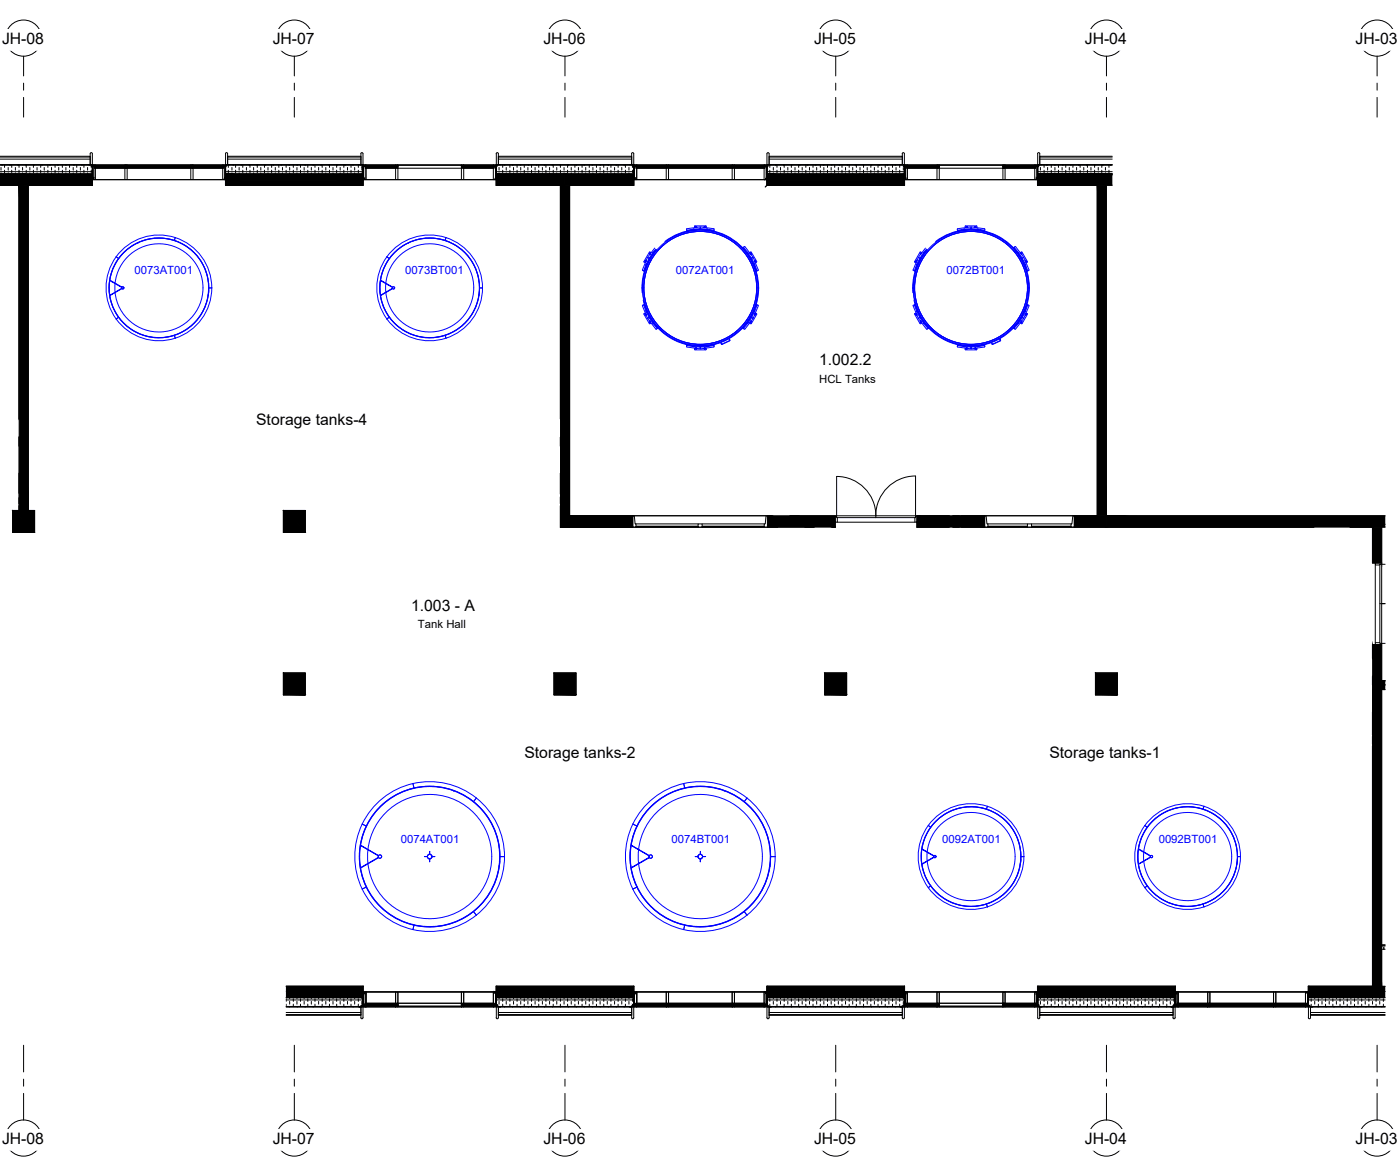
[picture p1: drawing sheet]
<svg xmlns="http://www.w3.org/2000/svg" width="520mm" height="436mm" viewBox="0 0 520 436" stroke-linecap="round" stroke-linejoin="round" font-family="sans-serif">
<defs><g id="words">
<g font-size="5.8">
<text x=".8" y="16.2">JH-08</text>
<text x="101.2" y="16.2">JH-07</text>
<text x="201.7" y="16.2">JH-06</text>
<text x="302.2" y="16.2">JH-05</text>
<text x="402.7" y="16.2">JH-04</text>
<text x="503.2" y="16.2">JH-03</text>
<text x="304" y="135.4">1.002.2</text>
<text x="95.1" y="157.5">Storage tanks-4</text>
<text x="152.6" y="226.7">1.003 - A</text>
<text x="194.6" y="281.4">Storage tanks-2</text>
<text x="389.5" y="281.4">Storage tanks-1</text>
<text x=".8" y="424.3">JH-08</text>
<text x="101.2" y="424.3">JH-07</text>
<text x="201.7" y="424.3">JH-06</text>
<text x="302.2" y="424.3">JH-05</text>
<text x="402.7" y="424.3">JH-04</text>
<text x="503.2" y="424.3">JH-03</text>
</g>
<g font-size="4.2" fill="#00f">
<text x="49.9" y="101.6">0073AT001</text>
<text x="150.4" y="101.6">0073BT001</text>
<text x="250.9" y="101.6">0072AT001</text>
<text x="351.4" y="101.6">0072BT001</text>
<text x="148.8" y="312.6">0074AT001</text>
<text x="249.3" y="312.6">0074BT001</text>
<text x="349.7" y="312.6">0092AT001</text>
<text x="430.1" y="312.6">0092BT001</text>
</g>
<g font-size="4.2">
<text x="304.1" y="142.1">HCL Tanks</text>
<text x="155.1" y="233.1">Tank Hall</text>
</g>
</g></defs>
<!-- layer: A-WALL-PATT -->
<g fill="#000" stroke="#000" stroke-width=".37">
<path d="M-.1 64.5h8.9zM184.2 64.5h25.5z"/>
<path d="M-.1 64.5l8.9 4.2v-4.2zM-.1 64.5l8.9 4.2h-8.9z"/>
<path d="M7.1 68.7l3.3 120.8v-120.8zM7.1 68.7l3.3 120.8h-3.3z"/>
<path d="M8.8 64.5l25.5 4.2v-4.2zM8.8 64.5l25.5 4.2h-25.5z"/>
<path d="M83.7 64.5l51 2.6v-2.6zM83.7 64.5l51 2.6h-51z"/>
<path d="M83.7 67.1l51 1.6v-1.6zM83.7 67.1l51 1.6h-51z"/>
<path d="M184.2 64.5l25.5 4.2v-4.2zM184.2 64.5l25.5 4.2h-25.5z"/>
<path d="M208.1 68.7l3.3 126.6v-126.6zM208.1 68.7l3.3 126.6h-3.3z"/>
<path d="M209.7 64.5l25.5 4.2v-4.2zM209.7 64.5l25.5 4.2h-25.5z"/>
<path d="M284.7 64.5l51 2.6v-2.6zM284.7 64.5l51 2.6h-51z"/>
<path d="M284.7 67.1l51 1.6v-1.6zM284.7 67.1l51 1.6h-51z"/>
<path d="M407.3 68.7l3.4 122.7v-122.7zM407.3 68.7l3.4 122.7h-3.4z"/>
<path d="M208.1 195.3l3.3 .3v-.3zM208.1 195.3l3.3 .3h-3.3z"/>
<path d="M211.4 191.4l23.4 3.9v-3.9zM211.4 191.4l23.4 3.9h-23.4z"/>
<path d="M211.4 195.3l23.4 .3v-.3zM211.4 195.3l23.4 .3h-23.4z"/>
<path d="M285 191.4l25 4.2v-4.2zM285 191.4l25 4.2h-25z"/>
<path d="M340.4 191.4l25 4.2v-4.2zM340.4 191.4l25 4.2h-25z"/>
<path d="M398.9 191.4l11.8 4.2v-4.2zM398.9 191.4l11.8 4.2h-11.8z"/>
<path d="M509.5 195.6l3.4 13.3v-13.3zM509.5 195.6l3.4 13.3h-3.4z"/>
<path d="M509.5 239.2l3.4 13.3v-13.3zM509.5 239.2l3.4 13.3h-3.4z"/>
<path d="M509.5 255.8l3.4 110.2v-110.2zM509.5 255.8l3.4 110.2h-3.4z"/>
<path d="M184.2 366l51 4.1v-4.1zM184.2 366l51 4.1h-51z"/>
<path d="M284.7 366l51 4.1v-4.1zM284.7 366l51 4.1h-51z"/>
<path d="M385.2 366l51 4.1v-4.1zM385.2 366l51 4.1h-51z"/>
</g>
<g fill="#000">
<path d="M385.2 64.5h27.8z"/>
<path d="M519.7 64.5v4.2zM385.1 64.5l27.9 .4v-.4zM385.2 64.5v4.2h27.8v-3.8zM519.7 66.6v2.1z" fill-rule="evenodd"/>
<path d="M519.7 191.4v4.1zM410.6 191.3l103.7 3.2v-3.1zM410.7 191.4v4.2h103.6v-1.1zM519.7 194.9v.7z" fill-rule="evenodd"/>
<path d="M519.7 252.5v1.4zM509.5 252.5l4.8 .2v-.2zM509.5 252.5v1.5h4.8v-1.3zM519.7 253.2v.8z" fill-rule="evenodd"/>
<path d="M519.7 254v1.8zM509.5 253.9l4.8 .3v-.3zM509.5 254v1.8h4.8v-1.6zM519.7 254.9v.9z" fill-rule="evenodd"/>
<path d="M106.1 365.9v1.9l28.6 2.3v-4.1zM106.1 367.8v2.3h28.6z" fill-rule="evenodd"/>
<path d="M519.7 365.9v4.2zM485.6 365.9l28.7 1.9v-1.9zM485.7 366v4.1h28.6v-2.2zM519.7 368.7v1.4z" fill-rule="evenodd"/>
</g>
<g fill="none" stroke="#000" stroke-width=".37">
<path d="M.4 62.1v1M.4 64.1v.4M.6 61.3h.3M1.7 61.3v.8M1.7 63.1v1M3 62.1v1M3 64.1v.4M3.6 61.3h.3M4.4 61.3v.8M4.4 63.1v1M5.7 62.1v1M5.7 64.1v.4"/>
<path d="M6.6 61.3h.3M7.1 61.3v.8M7.1 63.1v1M8.4 62.1v1M8.4 64.1v.4M9.5 61.3h.3M9.7 61.3v.8M9.7 63.1v1M11.1 62.1v1M11.1 64.1v.4M12.4 61.3v.8M12.4 63.1v1"/>
<path d="M12.5 61.3h.3M13.8 62.1v1M13.8 64.1v.4M15.1 61.3v.8M15.1 63.1v1M15.4 61.3h.3M16.4 62.1v1M16.4 64.1v.4M17.8 61.3v.8M17.8 63.1v1M18.4 61.3h.3M19.1 62.1v1"/>
<path d="M19.1 64.1v.4M20.4 61.3v.8M20.4 63.1v1M21.4 61.3h.3M21.8 62.1v1M21.8 64.1v.4M23.1 61.3v.8M23.1 63.1v1M24.3 61.3h.3M24.5 62.1v1M24.5 64.1v.4M25.8 61.3v.8"/>
<path d="M25.8 63.1v1M27.2 62.1v1M27.2 64.1v.4M27.3 61.3h.3M28.5 61.3v.8M28.5 63.1v1M29.8 62.1v1M29.8 64.1v.4M30.2 61.3h.4M31.2 61.3v.8M31.2 63.1v1M32.5 62.1v1"/>
<path d="M32.5 64.1v.4M33.2 61.3h.3M33.9 61.3v.8M33.9 63.1v1M83.7 61.2l.1 .1M84.7 61.3v.8M84.7 63.1v1M86.1 62.1v1M86.1 64.1v.4M86.5 61.3h.3M87.5 61.3v.8M87.5 63.1v1"/>
<path d="M88.8 62.1v1M88.8 64.1v.4M89.4 61.3h.3M90.1 61.3v.8M90.1 63.1v1M91.5 62.1v1M91.5 64.1v.4M92.4 61.3h.3M92.8 61.3v.8M92.8 63.1v1M94.1 62.1v1M94.1 64.1v.4"/>
<path d="M95.4 61.3h.3M95.5 61.3v.8M95.5 63.1v1M96.8 62.1v1M96.8 64.1v.4M98.2 61.3v.8M98.2 63.1v1M98.3 61.3h.3M99.5 62.1v1M99.5 64.1v.4M100.8 61.3v.8M100.8 63.1v1"/>
<path d="M101.3 61.3h.3M102.2 62.1v1M102.2 64.1v.4M103.5 61.3v.8M103.5 63.1v1M104.3 61.3h.3M104.9 62.1v1M104.9 64.1v.4M106.2 61.3v.8M106.2 63.1v1M107.2 61.3h.3M107.5 62.1v1"/>
<path d="M107.5 64.1v.4M108.9 61.3v.8M108.9 63.1v1M110.2 61.3h.3M110.2 62.1v1M110.2 64.1v.4M111.5 61.3v.8M111.5 63.1v1M112.9 62.1v1M112.9 64.1v.4M113.2 61.3h.2M114.3 61.3v.8"/>
<path d="M114.3 63.1v1M115.6 62.1v1M115.6 64.1v.4M116.1 61.3h.3M116.9 61.3v.8M116.9 63.1v1M118.3 62.1v1M118.3 64.1v.4M119 61.3h.4M119.6 61.3v.8M119.6 63.1v1M120.9 62.1v1"/>
<path d="M120.9 64.1v.4M122 61.3h.3v.8M122.3 63.1v1M123.6 62.1v1M123.6 64.1v.4M125 63.1v1M125.3 61.3h-.3v.8M126.3 62.1v1M126.3 64.1v.4M127.6 61.3v.8M127.6 63.1v1M127.9 61.3h.3"/>
<path d="M129 62.1v1M129 64.1v.4M130.3 61.3v.8M130.3 63.1v1M130.9 61.3h.3M131.7 62.1v1M131.7 64.1v.4M133 61.3v.8M133 63.1v1M133.9 61.3h.2M134.3 62.1v1M134.3 64.1v.4"/>
<path d="M184.2 61.2l.3 .1M185.2 62.1v1M185.2 64.1v.4M186.6 61.3v.8M186.6 63.1v1M187.1 61.3h.3M187.9 62.1v1M187.9 64.1v.4M189.3 61.3v.8M189.3 63.1v1M190.1 61.3h.3M190.6 62.1v1"/>
<path d="M190.6 64.1v.4M191.9 61.3v.8M191.9 63.1v1M193.1 61.3h.3M193.3 62.1v1M193.3 64.1v.4M194.6 61.3v.8M194.6 63.1v1M196 62.1v1M196 64.1v.4M196 61.3h.3M197.3 61.3v.8"/>
<path d="M197.3 63.1v1M198.6 62.1v1M198.6 64.1v.4M199 61.3h.3M200 61.3v.8M200 63.1v1M201.3 62.1v1M201.3 64.1v.4M202 61.3h.3M202.6 61.3v.8M202.6 63.1v1M204 62.1v1"/>
<path d="M204 64.1v.4M204.9 61.3h.3M205.4 61.3v.8M205.4 63.1v1M206.7 62.1v1M206.7 64.1v.4M207.9 61.3h.3M208 61.3v.8M208 63.1v1M209.4 62.1v1M209.4 64.1v.4M210.7 61.3v.8"/>
<path d="M210.7 63.1v1M210.8 61.3h.3M212 62.1v1M212 64.1v.4M213.4 61.3v.8M213.4 63.1v1M213.8 61.3h.3M214.7 62.1v1M214.7 64.1v.4M216.1 61.3v.8M216.1 63.1v1M216.7 61.3h.3"/>
<path d="M217.4 62.1v1M217.4 64.1v.4M218.7 61.3v.8M218.7 63.1v1M219.7 61.3h.3M220.1 62.1v1M220.1 64.1v.4M221.4 61.3v.8M221.4 63.1v1M222.7 61.3h.3M222.8 62.1v1M222.8 64.1v.4"/>
<path d="M224.1 61.3v.8M224.1 63.1v1M225.4 62.1v1M225.4 64.1v.4M225.6 61.3h.3M226.8 61.3v.8M226.8 63.1v1M228.1 62.1v1M228.1 64.1v.4M228.6 61.3h.3M229.4 61.3v.8M229.4 63.1v1"/>
<path d="M230.8 62.1v1M230.8 64.1v.4M231.6 61.3h.3M232.1 61.3v.8M232.1 63.1v1M233.5 62.1v1M233.5 64.1v.4M234.5 61.3h.3v.8M234.8 63.1v1M284.9 61.3h.3M285.7 61.3v.8M285.7 63.1v1"/>
<path d="M287.1 62.1v1M287.1 64.1v.4M287.8 61.3h.3M288.4 61.3v.8M288.4 63.1v1M289.7 62.1v1M289.7 64.1v.4M290.8 61.3h.3v.8M291.1 63.1v1M292.4 62.1v1M292.4 64.1v.4M293.7 63.1v1"/>
<path d="M294 61.3h-.3v.8M295.1 62.1v1M295.1 64.1v.4M296.5 61.3v.8M296.5 63.1v1M296.7 61.3h.3M297.8 62.1v1M297.8 64.1v.4M299.1 61.3v.8M299.1 63.1v1M299.6 61.3h.3M300.5 62.1v1"/>
<path d="M300.5 64.1v.4M301.8 61.3v.8M301.8 63.1v1M302.6 61.3h.3M303.1 62.1v1M303.1 64.1v.4M304.5 61.3v.8M304.5 63.1v1M305.6 61.3h.3M305.8 62.1v1M305.8 64.1v.4M307.2 61.3v.8"/>
<path d="M307.2 63.1v1M308.5 62.1v1M308.5 64.1v.4M308.5 61.3h.3M309.8 61.3v.8M309.8 63.1v1M311.2 62.1v1M311.2 64.1v.4M311.5 61.3h.3M312.5 61.3v.8M312.5 63.1v1M313.9 62.1v1"/>
<path d="M313.9 64.1v.4M314.4 61.3h.3M315.2 61.3v.8M315.2 63.1v1M316.5 62.1v1M316.5 64.1v.4M317.4 61.3h.3M317.9 61.3v.8M317.9 63.1v1M319.2 62.1v1M319.2 64.1v.4M320.4 61.3h.3"/>
<path d="M320.5 61.3v.8M320.5 63.1v1M321.9 62.1v1M321.9 64.1v.4M323.3 61.3v.8M323.3 63.1v1M323.3 61.3h.3M324.6 62.1v1M324.6 64.1v.4M325.9 61.3v.8M325.9 63.1v1M326.3 61.3h.3"/>
<path d="M327.3 62.1v1M327.3 64.1v.4M328.6 61.3v.8M328.6 63.1v1M329.3 61.3h.3M329.9 62.1v1M329.9 64.1v.4M331.3 61.3v.8M331.3 63.1v1M332.2 61.3h.3M332.6 62.1v1M332.6 64.1v.4"/>
<path d="M334 61.3v.8M334 63.1v1M335.2 61.3h.3M335.3 62.1v1M335.3 64.1v.4M385.2 64.5h27.8zM385.5 61.3h.3M386.2 62.1v1M386.2 64.1v.4M387.6 61.3v.8M387.6 63.1v1M388.4 61.3h.3"/>
<path d="M388.9 62.1v1M388.9 64.1v.4M390.2 61.3v.8M390.2 63.1v1M391.4 61.3h.3M391.6 62.1v1M391.6 64.1v.4M392.9 61.3v.8M392.9 63.1v1M394.2 62.1v1M394.2 64.1v.4M394.4 61.3h.3"/>
<path d="M395.6 61.3v.8M395.6 63.1v1M396.9 62.1v1M396.9 64.1v.4M397.3 61.3h.3M398.3 61.3v.8M398.3 63.1v1M399.6 62.1v1M399.6 64.1v.4M400.3 61.3h.3M400.9 61.3v.8M400.9 63.1v1"/>
<path d="M402.3 62.1v1M402.3 64.1v.4M403.3 61.3h.3M403.6 61.3v.8M403.6 63.1v1M405 62.1v1M405 64.1v.4M406.3 63.1v1M406.5 61.3l-.1-.2-.1 1M407.7 62.1v1M407.7 64.1v.4M409 61.3v.8"/>
<path d="M409 63.1v1M409.2 61.3h.3M410.3 62.1v1M410.3 64.1v.4M411.6 61.3v.8M411.6 63.1v1M412.2 61.3h.2M413 64.5h-27.8l27.8 .4-27.8-.4v4.2h27.8M514.3 191.4h-103.6l103.6 3.1-103.6-3.1v4.2h103.6M514.3 252.5h-4.8l4.8 .2-4.8-.2v1.5h4.8h-4.8l4.8 .2-4.8-.2v1.8h4.8M513.7 351.5v.7M106.1 366h28.6v4.1l-28.6-2.3 28.6 2.3h-28.6"/>
<path d="M106.2 370.5v1M106.2 372.6v.8M107.2 373.4h.3M107.5 370.1v.4M107.5 371.5v1.1M108.9 370.5v1M108.9 372.6v.8M110.2 373.4h.3M110.2 370.1v.4M110.2 371.5v1.1M111.5 370.5v1M111.5 372.6v.8"/>
<path d="M112.9 370.1v.4M112.9 371.5v1.1M113.2 373.4h.2M114.3 370.5v1M114.3 372.6v.8M115.6 370.1v.4M115.6 371.5v1.1M116.1 373.4h.3M116.9 370.5v1M116.9 372.6v.8M118.3 370.1v.4M118.3 371.5v1.1"/>
<path d="M119 373.4h.4M119.6 370.5v1M119.6 372.6v.8M120.9 370.1v.4M120.9 371.5v1.1M122.3 372.6v.8h-.3M122.3 370.5v1M123.6 370.1v.4M123.6 371.5v1.1M125 372.6v.8h.3M125 370.5v1M126.3 370.1v.4"/>
<path d="M126.3 371.5v1.1M127.6 370.5v1M127.6 372.6v.8M127.9 373.4h.3M129 370.1v.4M129 371.5v1.1M130.3 370.5v1M130.3 372.6v.8M130.9 373.4h.3M131.7 370.1v.4M131.7 371.5v1.1M133 370.5v1"/>
<path d="M133 372.6v.8M133.9 373.4h.2M134.3 370.1v.4M134.3 371.5v1.1M184.5 373.4h-.3M185.2 370.1v.4M185.2 371.5v1.1M186.6 370.5v1M186.6 372.6v.8M187.1 373.4h.3M187.9 370.1v.4M187.9 371.5v1.1"/>
<path d="M189.3 370.5v1M189.3 372.6v.8M190.1 373.4h.3M190.6 370.1v.4M190.6 371.5v1.1M191.9 370.5v1M191.9 372.6v.8M193.1 373.4h.3M193.3 370.1v.4M193.3 371.5v1.1M194.6 370.5v1M194.6 372.6v.8"/>
<path d="M196 370.1v.4M196 371.5v1.1M196 373.4h.3M197.3 370.5v1M197.3 372.6v.8M198.6 370.1v.4M198.6 371.5v1.1M199 373.4h.3M200 370.5v1M200 372.6v.8M201.3 370.1v.4M201.3 371.5v1.1"/>
<path d="M202 373.4h.3M202.6 370.5v1M202.6 372.6v.8M204 370.1v.4M204 371.5v1.1M204.9 373.4h.3M205.4 370.5v1M205.4 372.6v.8M206.7 370.1v.4M206.7 371.5v1.1M207.9 373.4h.3M208 370.5v1"/>
<path d="M208 372.6v.8M209.4 370.1v.4M209.4 371.5v1.1M210.7 370.5v1M210.7 372.6v.8M210.8 373.4h.3M212 370.1v.4M212 371.5v1.1M213.4 370.5v1M213.4 372.6v.8M213.8 373.4h.3M214.7 370.1v.4"/>
<path d="M214.7 371.5v1.1M216.1 370.5v1M216.1 372.6v.8M216.7 373.4h.3M217.4 370.1v.4M217.4 371.5v1.1M218.7 370.5v1M218.7 372.6v.8M219.7 373.4h.3M220.1 370.1v.4M220.1 371.5v1.1M221.4 370.5v1"/>
<path d="M221.4 372.6v.8M222.7 373.4h.3M222.8 370.1v.4M222.8 371.5v1.1M224.1 370.5v1M224.1 372.6v.8M225.4 370.1v.4M225.4 371.5v1.1M225.6 373.4h.3M226.8 370.5v1M226.8 372.6v.8M228.1 370.1v.4"/>
<path d="M228.1 371.5v1.1M228.6 373.4h.3M229.4 370.5v1M229.4 372.6v.8M230.8 370.1v.4M230.8 371.5v1.1M231.6 373.4h.3M232.1 370.5v1M232.1 372.6v.8M233.5 370.1v.4M233.5 371.5v1.1M234.8 372.6v.8h-.3"/>
<path d="M234.8 370.5v1M284.9 373.4h.3M285.7 370.5v1M285.7 372.6v.8M287.1 370.1v.4M287.1 371.5v1.1M287.8 373.4h.3M288.4 370.5v1M288.4 372.6v.8M289.7 370.1v.4M289.7 371.5v1.1M291.1 372.6v.8h-.3"/>
<path d="M291.1 370.5v1M292.4 370.1v.4M292.4 371.5v1.1M293.7 372.6v.8h.3M293.7 370.5v1M295.1 370.1v.4M295.1 371.5v1.1M296.5 370.5v1M296.5 372.6v.8M296.7 373.4h.3M297.8 370.1v.4M297.8 371.5v1.1"/>
<path d="M299.1 370.5v1M299.1 372.6v.8M299.6 373.4h.3M300.5 370.1v.4M300.5 371.5v1.1M301.8 370.5v1M301.8 372.6v.8M302.6 373.4h.3M303.1 370.1v.4M303.1 371.5v1.1M304.5 370.5v1M304.5 372.6v.8"/>
<path d="M305.6 373.4h.3M305.8 370.1v.4M305.8 371.5v1.1M307.2 370.5v1M307.2 372.6v.8M308.5 373.4h.3M308.5 370.1v.4M308.5 371.5v1.1M309.8 370.5v1M309.8 372.6v.8M311.2 370.1v.4M311.2 371.5v1.1"/>
<path d="M311.5 373.4h.3M312.5 370.5v1M312.5 372.6v.8M313.9 370.1v.4M313.9 371.5v1.1M314.4 373.4h.3M315.2 370.5v1M315.2 372.6v.8M316.5 370.1v.4M316.5 371.5v1.1M317.4 373.4h.3M317.9 370.5v1"/>
<path d="M317.9 372.6v.8M319.2 370.1v.4M319.2 371.5v1.1M320.4 373.4h.3M320.5 370.5v1M320.5 372.6v.8M321.9 370.1v.4M321.9 371.5v1.1M323.3 370.5v1M323.3 372.6v.8M323.3 373.4h.3M324.6 370.1v.4"/>
<path d="M324.6 371.5v1.1M325.9 370.5v1M325.9 372.6v.8M326.3 373.4h.3M327.3 370.1v.4M327.3 371.5v1.1M328.6 370.5v1M328.6 372.6v.8M329.3 373.4h.3M329.9 370.1v.4M329.9 371.5v1.1M331.3 370.5v1"/>
<path d="M331.3 372.6v.8M332.2 373.4h.3M332.6 370.1v.4M332.6 371.5v1.1M334 370.5v1M334 372.6v.8M335.2 373.4h.3M335.3 370.1v.4M335.3 371.5v1.1M385.5 373.4h.3M386.2 370.1v.4M386.2 371.5v1.1"/>
<path d="M387.6 370.5v1M387.6 372.6v.8M388.4 373.4h.3M388.9 370.1v.4M388.9 371.5v1.1M390.2 370.5v1M390.2 372.6v.8M391.4 373.4h.3M391.6 370.1v.4M391.6 371.5v1.1M392.9 370.5v1M392.9 372.6v.8"/>
<path d="M394.2 370.1v.4M394.2 371.5v1.1M394.4 373.4h.3M395.6 370.5v1M395.6 372.6v.8M396.9 370.1v.4M396.9 371.5v1.1M397.3 373.4h.3M398.3 370.5v1M398.3 372.6v.8M399.6 370.1v.4M399.6 371.5v1.1"/>
<path d="M400.3 373.4h.3M400.9 370.5v1M400.9 372.6v.8M402.3 370.1v.4M402.3 371.5v1.1M403.3 373.4h.3M403.6 370.5v1M403.6 372.6v.8M405 370.1v.4M405 371.5v1.1M406.3 372.6l-.1 .8h.3M406.3 370.5v1"/>
<path d="M407.7 370.1v.4M407.7 371.5v1.1M409 370.5v1M409 372.6v.8M409.2 373.4h.3M410.3 370.1v.4M410.3 371.5v1.1M411.6 370.5v1M411.6 372.6v.8M412.2 373.4h.2M413 370.1v.4M413 371.5v1.1"/>
<path d="M414.4 370.5v1M414.4 372.6v.8M415.1 373.4h.3M415.7 370.1v.4M415.7 371.5v1.1M417 370.5v1M417 372.6v.8M418.1 373.4h.3M418.4 370.1v.4M418.4 371.5v1.1M419.7 370.5v1M419.7 372.6v.8"/>
<path d="M421 373.4h.3M421 370.1v.4M421 371.5v1.1M422.4 370.5v1M422.4 372.6v.8M423.7 370.1v.4M423.7 371.5v1.1M424 373.4h.3M425.1 370.5v1M425.1 372.6v.8M426.4 370.1v.4M426.4 371.5v1.1"/>
<path d="M426.9 373.4h.4M427.7 370.5v1M427.7 372.6v.8M429.1 370.1v.4M429.1 371.5v1.1M429.9 373.4h.3M430.4 370.5v1M430.4 372.6v.8M431.8 370.1v.4M431.8 371.5v1.1M432.9 373.4h.2M433.1 370.5v1"/>
<path d="M433.1 372.6v.8M434.4 370.1v.4M434.4 371.5v1.1M435.8 372.6v.8h.3M435.8 370.5v1M486.1 373.4h.3M486.7 370.5v1M486.7 372.6v.8M488 370.1v.4M488 371.5v1.1M489.1 373.4h.3M489.4 370.5v1"/>
<path d="M489.4 372.6v.8M490.7 370.1v.4M490.7 371.5v1.1M492 370.5v1M492 372.6v.8M492.1 373.4h.3M493.4 370.1v.4M493.4 371.5v1.1M494.7 370.5v1M494.7 372.6v.8M495 373.4h.3M496.1 370.1v.4"/>
<path d="M496.1 371.5v1.1M497.4 370.5v1M497.4 372.6v.8M498 373.4h.3M498.8 370.1v.4M498.8 371.5v1.1M500.1 370.5v1M500.1 372.6v.8M501 373.4h.3M501.4 370.1v.4M501.4 371.5v1.1M502.8 370.5v1"/>
<path d="M502.8 372.6v.8M503.9 373.4h.3M504.1 370.1v.4M504.1 371.5v1.1M505.5 370.5v1M505.5 372.6v.8M506.8 370.1v.4M506.8 371.5v1.1M506.9 373.4h.3M508.1 370.5v1M508.1 372.6v.8M509.5 370.1v.4"/>
<path d="M509.5 371.5v1.1M509.9 373.4h.3M510.8 370.5v1M510.8 372.6v.8M512.1 370.1v.4M512.1 371.5v1.1M512.8 373.4h.3M513.5 370.5v1M513.5 372.6v.8M514.3 366h-28.6l28.6 1.9-28.6-1.9v4.1h28.6"/>
</g>
<!-- layer: I-WALL -->
<g fill="none" stroke="#000" stroke-width=".37">
<path d="M7.1 68.7v87M10.4 68.7v120.8M208.1 68.7v87M211.4 68.7v122.7h23.5M407.3 68.7v122.7h-8.6M410.7 68.7v122.7h103.6M7.1 161.9v27.6M208.1 161.9v33.7h26.8M234.8 191.4v4.2M284.9 191.4h2M284.9 195.6h17.4M285 191.4v4.2"/>
<path d="M293.1 191.4h16.9M310 193.7v1.9h-1.4M340.4 191.4h12.1M340.4 193.7v1.9h12.1M353.6 191.4h11.9M353.6 195.6h11.9M365.4 191.4v4.2M398.7 195.6h89M398.9 191.4v4.2M501.1 195.6h8.4v13.3h1M514.3 195.6h-1.4v13.3M510.5 239.2h-1v5.3"/>
<path d="M512.9 239.2v13.3h1.4M509.5 250.7v115.3M514.3 255.8h-1.4v110.2M512.9 352.2h1.4M512.9 350.5h1.4"/>
</g>
<!-- layer: A-DOOR -->
<g fill="none" stroke="#000" stroke-width=".37">
<path d="M310.5 176.8a14.6 14.6 0 0 1 14.6 14.5M310.6 176.8v14.6h29.2v-14.8a14.8 14.8 0 0 0-14.7 14.7M310 191.4h.6v.6h.2v1.7h-.8zM310.8 193.7h28.8M310.8 192h28.8M325.1 191.4v.6M339.8 191.4h.6v2.3h-.8zM510.5 208.9h2.4v.5l-2.4 .2zM510.5 209.6v28.8M512.2 209.6v28.8M514.3 209.4h-1.4v29.3h1.4M510.5 238.4h1.7v.3h.7v.5h-2.4z"/>
<path d="M512.2 224h.7M514.3 223.9l-1.4 .1h1.4"/>
</g>
<!-- layer: S-COLS -->
<g fill="#000" stroke="#000" stroke-width=".37">
<path d="M4.7 189.5l8.1 7.8v-7.8zM4.7 189.5l8.1 7.8h-8.1z"/>
<path d="M4.7 197.3l8.1 .2zM4.7 197.3l8.1 .2z"/>
<path d="M105.2 189.5l8.1 7.8v-7.8zM105.2 189.5l8.1 7.8h-8.1z"/>
<path d="M105.2 197.3l8.1 .2zM105.2 197.3l8.1 .2z"/>
<path d="M105.2 249.7l8.1 7.9v-7.9zM105.2 249.7l8.1 7.9h-8.1z"/>
<path d="M105.2 257.6l8.1 .2zM105.2 257.6l8.1 .2z"/>
<path d="M205.7 249.7l8 7.9v-7.9zM205.7 249.7l8 7.9h-8z"/>
<path d="M205.7 257.6l8 .2zM205.7 257.6l8 .2z"/>
<path d="M306.2 249.7l8 7.9v-7.9zM306.2 249.7l8 7.9h-8z"/>
<path d="M306.2 257.6l8 .2zM306.2 257.6l8 .2z"/>
<path d="M406.7 249.7l8 7.9v-7.9zM406.7 249.7l8 7.9h-8z"/>
<path d="M406.7 257.6l8 .2zM406.7 257.6l8 .2z"/>
</g>
<path d="M4.7 189.5h8.1v8h-8.1zM105.2 189.5h8.1v8h-8.1zM105.2 249.7h8.1v8.1h-8.1zM205.7 249.7h8v8.1h-8zM306.2 249.7h8v8.1h-8zM406.7 249.7h8v8.1h-8z" fill="none" stroke="#000" stroke-width=".37"/>
<!-- layer: A-WALL -->
<g fill="none" stroke="#000" stroke-width=".37">
<path d="M0 58h33.5v3.1h-33.5h34.3v.5M0 59h33.5M0 58.3h33.5M84.5 58h49.5v3.1h-49.5zM84.5 59h49.5M84.5 58.3h49.5M185 58h49.5v3.1h-49.5zM185 59h49.5M185 58.3h49.5M285.5 58h49.4v3.1h-49.4zM285.5 59h49.4M285.5 58.3h49.4"/>
<path d="M385.9 59h27.1M385.9 58.3h27.1M413 58h-27.1v3.1h27.1h-27.8v.5M-.1 64.5h34.4v4.2h-23.9M-.1 61.3h34.4M-.1 63.7h34.4M-.1 68.7h7.2M7 68.7v86.8M10.5 68.7v120.8M34.3 68.7l-23.8 .1M34.3 66.6h.2M34.3 66.6v2.2"/>
<path d="M34.3 66.7h49.4M83.5 66.6h.2v2.1M83.7 61.6v-.5h51v.5M83.7 61.3h51M83.7 63.7h51M83.7 66.3v2.4M134.7 64.5h-51h51v4.2h-51M134.7 68.7l-51 .1M134.7 66.6h.3M134.8 66.7h49.3M134.8 66.6v2.2M184 66.6h.2"/>
<path d="M184.2 61.6v-.5h51v.5M184.2 66.3l-.1 2.5v-2.2M184.2 61.3h51M184.2 63.7h51M208 68.7v86.8M208.1 68.7l-24 .1M235.2 64.5h-51h51v4.2h-23.8M235.3 66.7h49.3M235.5 66.6h-.3l.1 2.2h-23.9v122.5M284.4 66.6h.3M284.6 66.6v2.2l-.5 .6 .6-.7M284.7 61.6v-.5h51v.5"/>
<path d="M284.7 66.3v2.4M284.7 61.3h51M284.7 63.7h51M335.7 64.5h-51h51v4.2h-51M335.7 68.7l-51.1 .1M335.7 66.6h49.5M335.8 66.7h49.3M335.8 66.6v2.2M385.1 66.6v2.2M385.2 68.7l22.1 .1M385.2 64.5h27.8M385.2 61.3h27.8"/>
<path d="M385.2 63.7h27.8M385.2 68.7h22.1M385.2 66.3v2.4M407.3 68.7v122.6h-50.4M410.7 68.7h2.3M7 162.2v3.3M7 175.6v7.4M208 162.2v3.3M208 175.6v7.7M4.7 189.4h2.4M4.7 197.5h8.2M4.7 189.5v8"/>
<path d="M7 184.7v2.2M7 187.6v1.9M10.5 189.4h2.4M12.9 189.4l-.1 8.1M12.9 189.4l-.1 .1M105.1 189.4l.1 8.1M113.3 197.5h-8.2M113.3 189.4l-8.1 .1M113.3 189.4v.1M113.3 189.4v8.1M208 184.4v2.5M208 187.6v8"/>
<path d="M208.1 195.6h80.6M286.7 191.3l-75.3 .1M293.4 191.3h3.3M298.7 195.6h3.4M308.8 195.6h1.2M340.4 195.6h11.8M340.4 191.3h11.8M353.9 195.6h2.2M353.9 191.3h2.2M356.9 195.6h130.8M407.3 191.3v.1M501.1 195.6h8.3"/>
<path d="M509.5 195.6l-.1 13.3M509.4 239.2v5.1M105.1 249.7h8.2v8.1h-8.2zM105.2 257.8h-.1M213.7 257.8h-8.1v-8.1h8.2v8.1M314.2 257.8h-8.1v-8.1h8.2v8.1M414.7 257.8h-8.1v-8.1h8.2v8.1M509.4 251v3.1M509.4 264.1v8.6M509.4 273.2v2.8M509.4 276.8v89.2M512.9 351h1.4"/>
<path d="M512.9 350.8h1.4M106.1 370.1h28.6M106.1 373.4h28.6M106.1 371h28.6M106.1 366h28.6M106.1 376.4h27.9M106.1 375.6h27.9M106.1 365.9h28.7M134.7 373.1v.5h-28.6h27.9v3.1h-27.9M134.7 366v2.4M134.8 365.9l-.1 2.1M134.8 365.9l-.1 .1"/>
<path d="M134.8 368h49.3M134.8 368h.2M184 368h.2M184.1 365.9v2.1M184.2 373.1v.5h51v-.5M184.2 370.1h51M184.2 373.4h51M184.2 371h51M185 373.6h49.5v3.1h-49.5zM185 376.4h49.5M185 375.6h49.5M235.2 366h-51v2.4"/>
<path d="M235.2 366v2.4M235.3 365.9l-51.1 .1M235.3 365.9l-.1 2.1h.3M235.3 365.9l-.1 .1M235.3 368h49.3M284.4 368h.3M284.6 365.9v2.1M284.7 373.1v.5h51v-.5M284.7 370.1h51M284.7 373.4h51M284.7 371h51M285.5 373.6h49.4v3.1h-49.4z"/>
<path d="M285.5 376.4h49.4M285.5 375.6h49.4M335.7 366h-51v2.4M335.7 366v2.4M335.8 365.9l-51.1 .1M335.8 365.9l-.1 2.1M335.8 365.9l-.1 .1M335.8 368h49.3M335.8 368h.2M384.9 368h.3M385.1 365.9v2.1M385.2 373.1v.5h51v-.5"/>
<path d="M385.2 370.1h51M385.2 373.4h51M385.2 371h51M385.9 373.6h49.5v3.1h-49.5zM385.9 376.4h49.5M385.9 375.6h49.5M436.2 366h-51v2.4M436.2 366v2.4M436.3 365.9l-51.1 .1M436.3 365.9l-.1 2.1M436.3 365.9l-.1 .1M436.3 368h49.3"/>
<path d="M436.3 368h.2M485.4 368h.3M485.6 365.9v2.1M485.7 373.1v.5h28.6h-27.9v3.1h27.9M485.7 370.1h28.6M485.7 373.4h28.6M485.7 371h28.6M486.4 376.4h27.9M486.4 375.6h27.9M509.5 366h-23.8v2.4M509.5 365.9l-23.8 .1M512.9 366h1.4"/>
</g>
<!-- layer: A-GLAZ-CURT -->
<g fill="#000" stroke="#000" stroke-width=".37">
<path d="M35.1 61.7l.2 .1zM35.1 61.7l.2 .1z"/>
<path d="M46.3 61.7l.3 .1zM46.3 61.7l.3 .1z"/>
<path d="M46.9 61.7l.3 .1zM46.9 61.7l.3 .1z"/>
<path d="M70.8 61.7l.3 .1zM70.8 61.7l.3 .1z"/>
<path d="M71.4 61.7l.3 .1zM71.4 61.7l.3 .1z"/>
<path d="M82.7 61.7l.2 .1zM82.7 61.7l.2 .1z"/>
<path d="M135.6 61.7l.2 .1zM135.6 61.7l.2 .1z"/>
<path d="M146.8 61.7l.3 .1zM146.8 61.7l.3 .1z"/>
<path d="M147.4 61.7l.3 .1zM147.4 61.7l.3 .1z"/>
<path d="M171.3 61.7l.3 .1zM171.3 61.7l.3 .1z"/>
<path d="M171.9 61.7l.2 .1zM171.9 61.7l.2 .1z"/>
<path d="M183.1 61.7l.3 .1zM183.1 61.7l.3 .1z"/>
<path d="M236 61.7l.3 .1zM236 61.7l.3 .1z"/>
<path d="M247.3 61.7l.3 .1zM247.3 61.7l.3 .1z"/>
<path d="M247.9 61.7l.3 .1zM247.9 61.7l.3 .1z"/>
<path d="M271.8 61.7l.2 .1zM271.8 61.7l.2 .1z"/>
<path d="M272.3 61.7l.3 .1zM272.3 61.7l.3 .1z"/>
<path d="M283.6 61.7l.3 .1zM283.6 61.7l.3 .1z"/>
<path d="M336.5 61.7l.3 .1zM336.5 61.7l.3 .1z"/>
<path d="M347.8 61.7l.3 .1zM347.8 61.7l.3 .1z"/>
<path d="M348.4 61.7l.3 .1zM348.4 61.7l.3 .1z"/>
<path d="M372.3 61.7l.2 .1zM372.3 61.7l.2 .1z"/>
<path d="M372.8 61.7l.3 .1zM372.8 61.7l.3 .1z"/>
<path d="M384.1 61.7l.3 .1zM384.1 61.7l.3 .1z"/>
<path d="M135.6 372.9h.2zM135.6 372.9h.2z"/>
<path d="M135.6 372.9h.2zM135.6 372.9h.2z"/>
<path d="M146.8 372.9h.3zM146.8 372.9h.3z"/>
<path d="M146.8 372.9h.3zM146.8 372.9h.3z"/>
<path d="M147.4 372.9h.3zM147.4 372.9h.3z"/>
<path d="M147.4 372.9h.3zM147.4 372.9h.3z"/>
<path d="M171.3 372.9h.3zM171.3 372.9h.3z"/>
<path d="M171.3 372.9h.3zM171.3 372.9h.3z"/>
<path d="M171.9 372.9h.2zM171.9 372.9h.2z"/>
<path d="M171.9 372.9h.2zM171.9 372.9h.2z"/>
<path d="M183.1 372.9h.3zM183.1 372.9h.3z"/>
<path d="M183.1 372.9h.3zM183.1 372.9h.3z"/>
<path d="M236 372.9h.3zM236 372.9h.3z"/>
<path d="M236 372.9h.3zM236 372.9h.3z"/>
<path d="M247.3 372.9h.3zM247.3 372.9h.3z"/>
<path d="M247.3 372.9h.3zM247.3 372.9h.3z"/>
<path d="M247.9 372.9h.3zM247.9 372.9h.3z"/>
<path d="M247.9 372.9h.3zM247.9 372.9h.3z"/>
<path d="M271.8 372.9h.2zM271.8 372.9h.2z"/>
<path d="M271.8 372.9h.2zM271.8 372.9h.2z"/>
<path d="M272.3 372.9h.3zM272.3 372.9h.3z"/>
<path d="M272.3 372.9h.3zM272.3 372.9h.3z"/>
<path d="M283.6 372.9h.3zM283.6 372.9h.3z"/>
<path d="M283.6 372.9h.3zM283.6 372.9h.3z"/>
<path d="M336.5 372.9h.3zM336.5 372.9h.3z"/>
<path d="M336.5 372.9h.3zM336.5 372.9h.3z"/>
<path d="M347.8 372.9h.3zM347.8 372.9h.3z"/>
<path d="M347.8 372.9h.3zM347.8 372.9h.3z"/>
<path d="M348.4 372.9h.3zM348.4 372.9h.3z"/>
<path d="M348.4 372.9h.3zM348.4 372.9h.3z"/>
<path d="M372.3 372.9h.2zM372.3 372.9h.2z"/>
<path d="M372.3 372.9h.2zM372.3 372.9h.2z"/>
<path d="M372.8 372.9h.3zM372.8 372.9h.3z"/>
<path d="M372.8 372.9h.3zM372.8 372.9h.3z"/>
<path d="M384.1 372.9h.3zM384.1 372.9h.3z"/>
<path d="M384.1 372.9h.3zM384.1 372.9h.3z"/>
<path d="M437 372.9h.3zM437 372.9h.3z"/>
<path d="M437 372.9h.3zM437 372.9h.3z"/>
<path d="M448.3 372.9h.3zM448.3 372.9h.3z"/>
<path d="M448.3 372.9h.3zM448.3 372.9h.3z"/>
<path d="M448.9 372.9h.2zM448.9 372.9h.2z"/>
<path d="M448.9 372.9h.2zM448.9 372.9h.2z"/>
<path d="M484.6 372.9h.2zM484.6 372.9h.2z"/>
<path d="M484.6 372.9h.2zM484.6 372.9h.2z"/>
</g>
<g fill="none" stroke="#000" stroke-width=".37">
<path d="M35.1 62.2h11.5v.2h-11.5zM35.1 61.8h11.5v.2h-11.5zM35.1 61.4h11.5v.2h-11.5zM35.1 61.7h.2M46.3 61.7h.3M46.9 62.2h24.2v.2h-24.2zM46.9 61.8h24.2v.2h-24.2zM46.9 61.4h24.2v.2h-24.2zM46.9 61.7h.3M70.8 61.7h.3M71.4 62.2h11.5v.2h-11.5zM71.4 61.8h11.5v.2h-11.5z"/>
<path d="M71.4 61.4h11.5v.2h-11.5zM71.4 61.7h.3M82.7 61.7h.2M135.6 62.2h11.5v.2h-11.5zM135.6 61.8h11.5v.2h-11.5zM135.6 61.4h11.5v.2h-11.5zM135.6 61.7h.2M146.8 61.7h.3M147.4 61.7h.3M147.7 62.2h-.3l.3 .2M147.7 61.8h-.3l.3 .2M147.7 61.4h-.3v.2h.3"/>
<path d="M171.3 62.2h.3l-.3 .2M171.3 61.8h.3l-.3 .2M171.3 61.4h.3v.2h-.3M171.3 61.7h.3M171.9 62.2h11.5v.2h-11.5zM171.9 61.8h11.5v.2h-11.5zM171.9 61.4h11.5v.2h-11.5zM171.9 61.7h.2M183.1 61.7h.3M236 62.2h11.6v.2h-11.6zM236 61.8h11.6v.2h-11.6zM236 61.4h11.6v.2h-11.6z"/>
<path d="M236 61.7h.3M247.3 61.7h.3M247.9 62.2h24.1v.2h-24.1zM247.9 61.8h24.1v.2h-24.1zM247.9 61.4h24.1v.2h-24.1zM247.9 61.7h.3M271.8 61.7h.2M272.3 62.2h11.6v.2h-11.6zM272.3 61.8h11.6v.2h-11.6zM272.3 61.4h11.6v.2h-11.6zM272.3 61.7h.3M283.6 61.7h.3"/>
<path d="M336.5 62.2h11.6v.2h-11.6zM336.5 61.8h11.6v.2h-11.6zM336.5 61.4h11.6v.2h-11.6zM336.5 61.7h.3M347.8 61.7h.3M348.4 61.7h.3M348.7 62.2h-.3l.3 .2M348.7 61.8h-.3l.3 .2M348.7 61.4h-.3l.3 .2M372.3 62.2h.2l-.2 .2M372.3 61.8h.2l-.2 .2M372.3 61.4h.2l-.2 .2"/>
<path d="M372.3 61.7h.2M372.8 62.2h11.6v.2h-11.6zM372.8 61.8h11.6v.2h-11.6zM372.8 61.4h11.6v.2h-11.6zM372.8 61.7h.3M384.1 61.7h.3M135.6 372.2h11.5v.3h-11.5zM135.6 372.7l11.5 .2zM135.6 373.1h11.5v.2h-11.5zM135.6 372.9h.2M146.8 372.9h.3M147.7 372.2h-.3v.3h.3"/>
<path d="M147.7 372.7h-.3l.3 .2M147.7 373.1h-.3v.2h.3M171.3 372.2h.3v.3h-.3M171.3 372.7l.3 .2M171.3 373.1h.3v.2h-.3M171.9 372.2h11.5v.3h-11.5zM171.9 372.7l11.5 .2zM171.9 373.1h11.5v.2h-11.5zM171.9 372.9h.2M183.1 372.9h.3M236 372.2h11.6v.3h-11.6zM236 372.7l11.6 .2z"/>
<path d="M236 373.1h11.6v.2h-11.6zM236 372.9h.3M247.3 372.9h.3M247.9 372.2h24.1v.3h-24.1zM247.9 372.7l24.1 .2zM247.9 373.1h24.1v.2h-24.1zM247.9 372.9h.3M271.8 372.9h.2M272.3 372.2h11.6v.3h-11.6zM272.3 372.7l11.6 .2zM272.3 373.1h11.6v.2h-11.6zM272.3 372.9h.3"/>
<path d="M283.6 372.9h.3M336.5 372.2h11.6v.3h-11.6zM336.5 372.7l11.6 .2zM336.5 373.1h11.6v.2h-11.6zM336.5 372.9h.3M347.8 372.9h.3M348.7 372.2h-.3l.3 .3M348.7 372.7h-.3l.3 .2M348.7 373.1h-.3l.3 .2M372.3 372.2h.2l-.2 .3M372.3 372.7l.2 .2M372.3 373.1h.2l-.2 .2"/>
<path d="M372.8 372.2h11.6v.3h-11.6zM372.8 372.7l11.6 .2zM372.8 373.1h11.6v.2h-11.6zM372.8 372.9h.3M384.1 372.9h.3M437 372.2h11.6v.3h-11.6zM437 372.7l11.6 .2zM437 373.1h11.6v.2h-11.6zM437 372.9h.3M448.3 372.9h.3M448.9 372.2h24.1v.3h-24.1zM448.9 372.7l24.1 .2z"/>
<path d="M448.9 373.1h24.1v.2h-24.1zM448.9 372.9h.2M473.3 372.2h11.5v.3h-11.5zM473.3 372.7l11.5 .2zM473.3 373.1h11.5v.2h-11.5zM484.6 372.9h.2"/>
</g>
<!-- layer: A-DETL-GENF -->
<g fill="#000" stroke="#000" stroke-width=".37">
<path d="M34.3 66.5h.2zM34.3 66.4h.2z"/>
<path d="M34.3 61.5l.2-.1zM34.3 61.4h.2z"/>
<path d="M83.5 66.5l.2-.1zM83.5 66.4h.2z"/>
<path d="M83.5 61.5l.2-.1zM83.5 61.4h.2z"/>
<path d="M134.7 66.5l.3-.1zM134.7 66.4h.3z"/>
<path d="M134.7 61.5l.3-.1zM134.7 61.4h.3z"/>
<path d="M184 66.5l.2-.1zM184 66.4h.2z"/>
<path d="M184 61.5l.2-.1zM184 61.4h.2z"/>
<path d="M235.2 66.5h.3zM235.2 66.4h.3z"/>
<path d="M235.2 61.5l.3-.1zM235.2 61.4h.3z"/>
<path d="M284.4 66.5l.3-.1zM284.5 66.4h.2z"/>
<path d="M284.5 61.5l.2-.1zM284.5 61.4h.2z"/>
<path d="M335.7 66.5l.3-.1zM335.7 66.4h.3z"/>
<path d="M335.7 61.5l.3-.1zM335.7 61.4h.3z"/>
<path d="M384.9 66.5l.3-.1zM384.9 66.4h.3z"/>
<path d="M384.9 61.5l.3-.1zM384.9 61.4h.3z"/>
<path d="M134.7 368.2h.3zM134.7 368.2h.3z"/>
<path d="M134.7 373.2l.3 .1zM134.7 373.2l.3 .1z"/>
<path d="M134.7 368.2h.3zM134.7 368.2h.3z"/>
<path d="M134.7 373.2l.3 .1zM134.7 373.2l.3 .1z"/>
<path d="M184 368.2h.2zM184 368.2h.2z"/>
<path d="M184 373.2l.2 .1zM184 373.2l.2 .1z"/>
<path d="M184 368.2h.2zM184 368.2h.2z"/>
<path d="M184 373.2l.2 .1zM184 373.2l.2 .1z"/>
<path d="M235.2 373.2l.3 .1zM235.2 373.2l.3 .1z"/>
<path d="M235.2 373.2l.3 .1zM235.2 373.2l.3 .1z"/>
<path d="M235.2 368.2h.3zM235.2 368.2h.3z"/>
<path d="M235.2 368.2h.3zM235.2 368.2h.3z"/>
<path d="M284.4 368.2h.3zM284.4 368.2h.3z"/>
<path d="M284.5 373.2l.2 .1zM284.5 373.2l.2 .1z"/>
<path d="M284.4 368.2h.3zM284.4 368.2h.3z"/>
<path d="M284.5 373.2l.2 .1zM284.5 373.2l.2 .1z"/>
<path d="M335.7 368.2h.3zM335.7 368.2h.3z"/>
<path d="M335.7 373.2l.3 .1zM335.7 373.2l.3 .1z"/>
<path d="M335.7 368.2h.3zM335.7 368.2h.3z"/>
<path d="M335.7 373.2l.3 .1zM335.7 373.2l.3 .1z"/>
<path d="M384.9 368.2h.3zM384.9 368.2h.3z"/>
<path d="M384.9 373.2l.3 .1zM384.9 373.2l.3 .1z"/>
<path d="M384.9 368.2h.3zM384.9 368.2h.3z"/>
<path d="M384.9 373.2l.3 .1zM384.9 373.2l.3 .1z"/>
<path d="M436.2 368.2h.3zM436.2 368.2h.3z"/>
<path d="M436.2 373.2l.3 .1zM436.2 373.2l.3 .1z"/>
<path d="M436.2 368.2h.3zM436.2 368.2h.3z"/>
<path d="M436.2 373.2l.3 .1zM436.2 373.2l.3 .1z"/>
<path d="M485.4 373.2l.3 .1zM485.4 373.2l.3 .1z"/>
<path d="M485.4 373.2l.3 .1zM485.4 373.2l.3 .1z"/>
<path d="M485.4 368.2h.3zM485.4 368.2h.3z"/>
<path d="M485.4 368.2h.3zM485.4 368.2h.3z"/>
</g>
<g fill="none" stroke="#000" stroke-width=".37">
<path d="M34.3 61.6h.2v4.7h-.2zM34.3 61.7h.1M34.3 61.9h.1M34.3 62.1h.1M34.3 62.3h.1M34.3 62.5h.1M34.3 62.7h.1M34.3 63h.1M34.3 63.2h.1M34.3 63.4h.1M34.3 63.6h.1M34.3 63.8h.1"/>
<path d="M34.3 64h.1M34.3 64.2h.1M34.3 64.5h.1M34.3 64.7h.1M34.3 64.9h.1M34.3 65.1h.1M34.3 65.3h.1M34.3 65.5h.1M34.3 65.7h.1M34.3 65.9h.1M34.3 66.1h.1M34.3 66.3v.2l.2-.2"/>
<path d="M34.3 66.5h.2M34.3 61.6v-.2l.2 .2M34.3 61.4h.2M34.3 64.5h.2M34.3 61.8h.1M34.3 62h.1M34.3 62.2h.1M34.3 62.4h.1M34.3 62.6h.1M34.3 62.8h.1M34.3 63.1h.1M34.3 63.3h.1"/>
<path d="M34.3 63.5h.1M34.3 63.7h.1M34.3 63.9h.1M34.3 64.1h.1M34.3 64.3h.1M34.3 65h.1M34.3 65.2h.1M34.3 65.4h.1M34.3 65.6h.1M34.3 66.3h.1M34.3 66.3h.2M34.3 61.6h.2"/>
<path d="M34.4 61.7h.1M34.4 61.9h.1M34.4 62.1h.1M34.4 62.3h.1M34.4 62.5h.1M34.4 62.7h.1M34.4 63h.1M34.4 63.2h.1M34.4 63.4h.1M34.4 63.6h.1M34.4 63.8h.1M34.4 64h.1"/>
<path d="M34.4 64.2h.1M34.4 64.7h.1M34.4 64.9h.1M34.4 65.1h.1M34.4 65.3h.1M34.4 65.5h.1M34.4 65.7h.1M34.4 65.9h.1M34.4 66.1h.1M34.5 61.8h.1M34.5 62h.1M34.5 62.2h.1"/>
<path d="M34.5 62.4h.1M34.5 62.6h.1M34.5 62.8h.1M34.5 63.1h.1M34.5 63.3h.1M34.5 63.5h.1M34.5 63.7h.1M34.5 63.9h.1M34.5 64.1h.1M34.5 64.3h.1M34.5 64.7h.1M34.5 65h.1"/>
<path d="M34.5 65.2h.1M34.5 65.4h.1M34.5 65.6h.1M34.5 65.9h.1M34.5 66.1h.1M34.5 66.3h.1M83.5 61.6h.2v4.7h-.2zM83.5 66.3v.2l.2-.2M83.5 66.5h.2M83.5 61.6v-.2l.2 .2M83.5 61.4h.2M83.5 64.5h.2"/>
<path d="M83.5 61.8h.1M83.5 62h.1M83.5 62.2h.1M83.5 62.4h.1M83.5 62.6h.1M83.5 62.8h.1M83.5 63.1h.1M83.5 63.3h.1M83.5 63.5h.1M83.5 63.7h.1M83.5 63.9h.1M83.5 64.1h.1"/>
<path d="M83.5 64.3h.1M83.5 64.7h.1M83.5 65h.1M83.5 65.2h.1M83.5 65.4h.1M83.5 65.6h.1M83.5 65.9h.1M83.5 66.1h.1M83.5 66.3h.1M83.5 66.3h.2M83.5 61.6h.2M83.5 61.7h.1"/>
<path d="M83.5 61.9h.1M83.5 62.1h.1M83.5 62.3h.1M83.5 62.5h.1M83.5 62.7h.1M83.5 63h.1M83.5 63.2h.1M83.5 63.4h.1M83.5 63.6h.1M83.5 63.8h.1M83.5 64h.1M83.5 64.2h.1"/>
<path d="M83.5 64.9h.1M83.5 65.1h.1M83.5 65.3h.1M83.5 65.5h.1M83.5 65.7h.1M83.5 61.6h.1M83.6 61.8h.1M83.6 62h.1M83.6 62.2h.1M83.6 62.4h.1M83.6 62.6h.1M83.6 62.8h.1"/>
<path d="M83.6 63.1h.1M83.6 63.3h.1M83.6 63.5h.1M83.6 63.7h.1M83.6 63.9h.1M83.6 64.1h.1M83.6 64.3h.1M83.6 64.7h.1M83.6 65h.1M83.6 65.2h.1M83.6 65.4h.1M83.6 65.6h.1"/>
<path d="M83.6 65.9h.1M83.6 66.1h.1M83.6 66.3h.1M83.7 66.1h.1M83.7 65.9h.1M83.7 65.7h.1M83.7 65.5h.1M83.7 65.3h.1M83.7 65.1h.1M83.7 64.9h.1M83.7 64.7h.1M83.7 64.5h.1"/>
<path d="M83.7 64.2h.1M83.7 64h.1M83.7 63.8h.1M83.7 63.6h.1M83.7 63.4h.1M83.7 63.2h.1M83.7 63h.1M83.7 62.7h.1M83.7 62.5h.1M83.7 62.3h.1M83.7 62.1h.1M83.7 61.9h.1"/>
<path d="M83.7 61.7h.1M134.7 61.6h.3M134.7 61.6h.3v4.7h-.3zM134.7 61.7h.1M134.7 61.9h.1M134.7 62.1h.1M134.7 62.3h.1M134.7 62.5h.1M134.7 62.7h.1M134.7 63h.1M134.7 63.2h.1M134.7 63.4h.1"/>
<path d="M134.7 63.6h.1M134.7 63.8h.1M134.7 64h.1M134.7 64.2h.1M134.7 64.5h.1M134.7 64.7h.1M134.7 64.9h.1M134.7 65.1h.1M134.7 65.3h.1M134.7 65.5h.1M134.7 65.7h.1M134.7 65.9h.1"/>
<path d="M134.7 66.1h.1M134.7 66.3l.3 .2zM134.7 66.5h.3M134.7 61.6v-.2l.3 .2M134.7 61.4h.3M134.7 64.5h.3M134.7 61.8h.3M134.7 62h.3M134.7 62.2h.3M134.7 62.4h.3M134.7 62.6h.3M134.7 62.8h.3"/>
<path d="M134.7 63.1h.3M134.7 63.3h.3M134.7 63.5h.3M134.7 63.7h.3M134.7 63.9h.3M134.7 64.1h.3M134.7 64.3h.3M134.7 64.7h.3M134.7 65h.3M134.7 65.2h.3M134.7 65.4h.3M134.7 65.6h.3"/>
<path d="M134.7 65.9h.3M134.7 66.1h.3M134.8 61.6h.1M134.9 61.7h.1M134.9 61.9h.1M134.9 62.1h.1M134.9 62.3h.1M134.9 62.5h.1M134.9 62.7h.1M134.9 63h.1M134.9 63.2h.1M134.9 63.4h.1"/>
<path d="M134.9 63.6h.1M134.9 63.8h.1M134.9 64h.1M134.9 64.2h.1M134.9 64.7h.1M134.9 64.9h.1M134.9 65.1h.1M134.9 65.3h.1M134.9 65.5h.1M134.9 65.7h.1M134.9 65.9h.1M134.9 66.1h.1"/>
<path d="M184 61.6h.2v4.7h-.2zM184 66.3v.2l.2-.2M184 66.5h.2M184 61.6v-.2l.2 .2M184 61.4h.2M184 64.5h.2M184 61.8h.2M184 62h.2M184 62.2h.2M184 62.4h.2M184 62.6h.2M184 62.8h.2"/>
<path d="M184 63.1h.2M184 63.3h.2M184 63.5h.2M184 63.7h.2M184 63.9h.2M184 64.1h.2M184 64.3h.2M184 64.7h.2M184 65h.2M184 65.2h.2M184 65.4h.2M184 65.6h.2"/>
<path d="M184 65.9h.2M184 66.1h.2M184 66.3h.2M184 61.6h.2M184 61.7h.1M184 61.9h.1M184 62.1h.1M184 62.3h.1M184 62.5h.1M184 62.7h.1M184 63h.1M184 63.2h.1"/>
<path d="M184 63.4h.1M184 63.6h.1M184 63.8h.1M184 64h.1M184 64.2h.1M184 64.7h.1M184 64.9h.1M184 65.1h.1M184 65.3h.1M184 65.5h.1M184 65.7h.1M184 65.9h.1"/>
<path d="M184 66.1h.1M184 61.6h.1M184.2 66.1h.1M184.2 65.9h.1M184.2 65.7h.1M184.2 65.5h.1M184.2 65.3h.1M184.2 65.1h.1M184.2 64.9h.1M184.2 64.7h.1M184.2 64.5h.1M184.2 64.2h.1"/>
<path d="M184.2 64h.1M184.2 63.8h.1M184.2 63.6h.1M184.2 63.4h.1M184.2 63.2h.1M184.2 63h.1M184.2 62.7h.1M184.2 62.5h.1M184.2 62.3h.1M184.2 62.1h.1M184.2 61.9h.1M184.2 61.7h.1"/>
<path d="M235.2 61.6h.3M235.2 61.6h.3v4.7h-.3zM235.2 61.7h.1M235.2 61.9h.1M235.2 62.1h.1M235.2 62.3h.1M235.2 62.5h.1M235.2 62.7h.1M235.2 63h.1M235.2 63.2h.1M235.2 63.4h.1M235.2 63.6h.1"/>
<path d="M235.2 63.8h.1M235.2 64h.1M235.2 64.2h.1M235.2 64.5h.1M235.2 64.7h.1M235.2 64.9h.1M235.2 65.1h.1M235.2 65.3h.1M235.2 65.5h.1M235.2 65.7h.1M235.2 65.9h.1M235.2 66.1h.1"/>
<path d="M235.2 66.3l.3 .2zM235.2 66.5h.3M235.2 61.6v-.2l.3 .2M235.2 61.4h.3M235.2 64.5h.3M235.2 61.8h.3M235.2 62h.3M235.2 62.2h.3M235.2 62.4h.3M235.2 62.6h.3M235.2 62.8h.3M235.2 63.1h.3"/>
<path d="M235.2 63.3h.3M235.2 63.5h.3M235.2 63.7h.3M235.2 63.9h.3M235.2 64.1h.3M235.2 64.3h.3M235.2 64.7h.3M235.2 65h.3M235.2 65.2h.3M235.2 65.4h.3M235.2 65.6h.3M235.2 65.9h.3"/>
<path d="M235.2 66.1h.3M235.3 61.6h.1M235.4 61.7h.1M235.4 61.9h.1M235.4 62.1h.1M235.4 62.3h.1M235.4 62.5h.1M235.4 62.7h.1M235.4 63h.1M235.4 63.2h.1M235.4 63.4h.1M235.4 63.6h.1"/>
<path d="M235.4 63.8h.1M235.4 64h.1M235.4 64.2h.1M235.4 64.7h.1M235.4 64.9h.1M235.4 65.1h.1M235.4 65.3h.1M235.4 65.5h.1M235.4 65.7h.1M235.4 65.9h.1M235.4 66.1h.1M284.4 61.6h.3v4.7h-.3z"/>
<path d="M284.4 66.3l.3 .2-.1-.2M284.4 66.5h.3M284.4 61.6v-.2l.3 .2M284.4 61.4h.3M284.4 64.5h.3M284.4 61.8h.1M284.4 62h.1M284.4 62.2h.1M284.4 62.4h.1M284.4 62.6h.1M284.4 62.8h.1M284.4 63.1h.1"/>
<path d="M284.4 63.3h.1M284.4 63.5h.1M284.4 63.7h.1M284.4 63.9h.1M284.4 64.1h.1M284.4 64.3h.1M284.4 64.7h.1M284.4 65h.1M284.4 65.2h.1M284.4 65.4h.1M284.4 65.6h.1M284.4 65.9h.1"/>
<path d="M284.4 66.1h.1M284.4 66.3h.1M284.4 66.3h.2M284.4 61.6h.2M284.5 61.7h.1M284.5 61.9h.1M284.5 62.1h.1M284.5 62.3h.1M284.5 62.5h.1M284.5 62.7h.1M284.5 63h.1M284.5 63.2h.1"/>
<path d="M284.5 63.4h.1M284.5 63.6h.1M284.5 63.8h.1M284.5 64h.1M284.5 64.2h.1M284.5 64.7h.1M284.5 64.9h.1M284.5 65.1h.1M284.5 65.3h.1M284.5 65.5h.1M284.5 65.7h.1M284.5 65.9h.1"/>
<path d="M284.5 66.1h.1M284.5 66.3h.1M284.5 61.6h.1M284.6 61.8h.1M284.6 62h.1M284.6 62.2h.1M284.6 62.4h.1M284.6 62.6h.1M284.6 62.8h.1M284.6 63.1h.1M284.6 63.3h.1M284.6 63.5h.1"/>
<path d="M284.6 63.7h.1M284.6 63.9h.1M284.6 64.1h.1M284.6 64.3h.1M284.6 64.7h.1M284.6 65h.1M284.6 65.2h.1M284.6 65.4h.1M284.6 65.6h.1M284.6 65.9h.1M284.6 66.1h.1M284.7 66.1h.1"/>
<path d="M284.7 65.9h.1M284.7 65.7h.1M284.7 65.5h.1M284.7 65.3h.1M284.7 65.1h.1M284.7 64.9h.1M284.7 64.7h.1M284.7 64.5h.1M284.7 64.2h.1M284.7 64h.1M284.7 63.8h.1M284.7 63.6h.1"/>
<path d="M284.7 63.4h.1M284.7 63.2h.1M284.7 63h.1M284.7 62.7h.1M284.7 62.5h.1M284.7 62.3h.1M284.7 62.1h.1M284.7 61.9h.1M284.7 61.7h.1M335.7 66.3h.2M335.7 61.6h.2M335.7 61.6h.3v4.7h-.3z"/>
<path d="M335.7 66.3v.2l.3-.2M335.7 66.5h.3M335.7 61.6v-.2l.3 .2M335.7 61.4h.3M335.7 61.7h.3M335.7 61.9h.3M335.7 62.1h.3M335.7 62.3h.3M335.7 62.5h.3M335.7 62.7h.3M335.7 63h.3M335.7 63.2h.3"/>
<path d="M335.7 63.4h.3M335.7 63.6h.3M335.7 63.8h.3M335.7 64h.3M335.7 64.2h.3M335.7 64.5h.3M335.7 64.7h.3M335.7 64.9h.3M335.7 65.1h.3M335.7 65.3h.3M335.7 65.5h.3M335.7 65.7h.3"/>
<path d="M335.7 65.9h.3M335.7 66.1h.3M335.7 61.8h.1M335.7 62h.1M335.7 62.2h.1M335.7 62.4h.1M335.7 62.6h.1M335.7 62.8h.1M335.7 63.1h.1M335.7 63.3h.1M335.7 63.5h.1M335.7 63.7h.1"/>
<path d="M335.7 63.9h.1M335.7 64.1h.1M335.7 64.3h.1M335.7 64.7h.1M335.7 65h.1M335.7 65.2h.1M335.7 65.4h.1M335.7 65.6h.1M335.7 65.9h.1M335.7 66.1h.1M335.7 66.3h.1M336 61.8h.1"/>
<path d="M336 62h.1M336 62.2h.1M336 62.4h.1M336 62.6h.1M336 62.8h.1M336 63.1h.1M336 63.3h.1M336 63.5h.1M336 63.7h.1M336 63.9h.1M336 64.1h.1M336 64.3h.1"/>
<path d="M336 64.5h.1M336 64.7h.1M336 65h.1M336 65.2h.1M336 65.4h.1M336 65.6h.1M336 65.9h.1M336 66.1h.1M336 66.3h.1M384.9 61.6h.3v4.7h-.3zM384.9 66.3l.3 .2zM384.9 66.5h.3"/>
<path d="M384.9 61.6v-.2l.3 .2M384.9 61.4h.3M384.9 64.5h.3M384.9 61.8h.3M384.9 62h.3M384.9 62.2h.3M384.9 62.4h.3M384.9 62.6h.3M384.9 62.8h.3M384.9 63.1h.3M384.9 63.3h.3M384.9 63.5h.3"/>
<path d="M384.9 63.7h.3M384.9 63.9h.3M384.9 64.1h.3M384.9 64.3h.3M384.9 64.7h.3M384.9 65h.3M384.9 65.2h.3M384.9 65.4h.3M384.9 65.6h.3M384.9 65.9h.3M384.9 66.1h.3M384.9 66.3h.2"/>
<path d="M384.9 61.6h.2M385 61.7h.1M385 61.9h.1M385 62.1h.1M385 62.3h.1M385 62.5h.1M385 62.7h.1M385 63h.1M385 63.2h.1M385 63.4h.1M385 63.6h.1M385 63.8h.1"/>
<path d="M385 64h.1M385 64.2h.1M385 64.7h.1M385 64.9h.1M385 65.1h.1M385 65.3h.1M385 65.5h.1M385 65.7h.1M385 65.9h.1M385 66.1h.1M385 61.6h.1M385.2 66.1h.1"/>
<path d="M385.2 65.9h.1M385.2 65.7h.1M385.2 65.5h.1M385.2 65.3h.1M385.2 65.1h.1M385.2 64.9h.1M385.2 64.7h.1M385.2 64.5h.1M385.2 64.2h.1M385.2 64h.1M385.2 63.8h.1M385.2 63.6h.1"/>
<path d="M385.2 63.4h.1M385.2 63.2h.1M385.2 63h.1M385.2 62.7h.1M385.2 62.5h.1M385.2 62.3h.1M385.2 62.1h.1M385.2 61.9h.1M385.2 61.7h.1M134.7 368.3h.3M134.7 368.4h.3v4.7h-.3zM134.7 373h.1"/>
<path d="M134.7 372.8h.1M134.7 372.6h.1M134.7 372.3h.1M134.7 372.1h.1M134.7 371.9h.1M134.7 371.7h.1M134.7 371.5h.1M134.7 371.3h.1M134.7 371.1h.1M134.7 370.9h.1M134.7 370.7h.1M134.7 370.4h.1"/>
<path d="M134.7 370.2h.1M134.7 370h.1M134.7 369.8h.1M134.7 369.6h.1M134.7 369.4h.1M134.7 369.2h.1M134.7 369h.1M134.7 368.7h.1M134.7 368.5h.1M134.7 368.1l.3 .3zM134.7 368.1h.3M134.7 373.1v.2l.3-.2"/>
<path d="M134.7 373.3h.3M134.7 372.3h.3M134.7 368.6h.3M134.7 368.8h.3M134.7 369h.3M134.7 369.3h.3M134.7 369.5h.3M134.7 369.7h.3M134.7 369.9h.3M134.7 370.1h.3M134.7 370.3h.3M134.7 370.5h.3"/>
<path d="M134.7 370.7h.3M134.7 370.9h.3M134.7 371.2h.3M134.7 371.4h.3M134.7 371.6h.3M134.7 371.8h.3M134.7 372h.3M134.7 372.5h.3M134.7 372.7h.3M134.7 372.9h.3M134.8 368.3h.1M134.9 368.5h.1"/>
<path d="M134.9 368.7h.1M134.9 369h.1M134.9 369.2h.1M134.9 369.4h.1M134.9 369.6h.1M134.9 369.8h.1M134.9 370h.1M134.9 370.2h.1M134.9 370.4h.1M134.9 370.7h.1M134.9 370.9h.1M134.9 371.1h.1"/>
<path d="M134.9 371.3h.1M134.9 371.5h.1M134.9 371.7h.1M134.9 371.9h.1M134.9 372.1h.1M134.9 372.6h.1M134.9 372.8h.1M134.9 373h.1M184 368.4h.2v4.7h-.2zM184 368.1l.2 .3zM184 368.1h.2M184 373.1v.2l.2-.2"/>
<path d="M184 373.3h.2M184 372.3h.2M184 368.6h.2M184 368.8h.2M184 369h.2M184 369.3h.2M184 369.5h.2M184 369.7h.2M184 369.9h.2M184 370.1h.2M184 370.3h.2M184 370.5h.2"/>
<path d="M184 370.7h.2M184 370.9h.2M184 371.2h.2M184 371.4h.2M184 371.6h.2M184 371.8h.2M184 372h.2M184 372.5h.2M184 372.7h.2M184 372.9h.2M184 373h.2M184 368.5h.1"/>
<path d="M184 368.7h.1M184 369h.1M184 369.2h.1M184 369.4h.1M184 369.6h.1M184 369.8h.1M184 370h.1M184 370.2h.1M184 370.4h.1M184 370.7h.1M184 370.9h.1M184 371.1h.1"/>
<path d="M184 371.3h.1M184 371.5h.1M184 371.7h.1M184 371.9h.1M184 372.1h.1M184 372.6h.1M184 372.8h.1M184 373h.1M184.2 368.5h.1M184.2 368.7h.1M184.2 369h.1M184.2 369.2h.1"/>
<path d="M184.2 369.4h.1M184.2 369.6h.1M184.2 369.8h.1M184.2 370h.1M184.2 370.2h.1M184.2 370.4h.1M184.2 370.7h.1M184.2 370.9h.1M184.2 371.1h.1M184.2 371.3h.1M184.2 371.5h.1M184.2 371.7h.1"/>
<path d="M184.2 371.9h.1M184.2 372.1h.1M184.2 372.3h.1M184.2 372.6h.1M184.2 372.8h.1M184.2 373h.1M235.2 368.3h.3M235.2 368.4h.3v4.7h-.3zM235.2 373h.1M235.2 372.8h.1M235.2 372.6h.1M235.2 372.3h.1"/>
<path d="M235.2 372.1h.1M235.2 371.9h.1M235.2 371.7h.1M235.2 371.5h.1M235.2 371.3h.1M235.2 371.1h.1M235.2 370.9h.1M235.2 370.7h.1M235.2 370.4h.1M235.2 370.2h.1M235.2 370h.1M235.2 369.8h.1"/>
<path d="M235.2 369.6h.1M235.2 369.4h.1M235.2 369.2h.1M235.2 369h.1M235.2 368.7h.1M235.2 368.5h.1M235.2 368.1l.3 .3zM235.2 368.1h.3M235.2 373.1v.2l.3-.2M235.2 373.3h.3M235.2 372.3h.3M235.2 368.6h.3"/>
<path d="M235.2 368.8h.3M235.2 369h.3M235.2 369.3h.3M235.2 369.5h.3M235.2 369.7h.3M235.2 369.9h.3M235.2 370.1h.3M235.2 370.3h.3M235.2 370.5h.3M235.2 370.7h.3M235.2 370.9h.3M235.2 371.2h.3"/>
<path d="M235.2 371.4h.3M235.2 371.6h.3M235.2 371.8h.3M235.2 372h.3M235.2 372.5h.3M235.2 372.7h.3M235.2 372.9h.3M235.3 368.3h.1M235.4 368.5h.1M235.4 368.7h.1M235.4 369h.1M235.4 369.2h.1"/>
<path d="M235.4 369.4h.1M235.4 369.6h.1M235.4 369.8h.1M235.4 370h.1M235.4 370.2h.1M235.4 370.4h.1M235.4 370.7h.1M235.4 370.9h.1M235.4 371.1h.1M235.4 371.3h.1M235.4 371.5h.1M235.4 371.7h.1"/>
<path d="M235.4 371.9h.1M235.4 372.1h.1M235.4 372.6h.1M235.4 372.8h.1M235.4 373h.1M284.4 368.4h.3v4.7h-.3zM284.4 368.1h.3M284.4 373.1v.2l.3-.2M284.4 373.3h.3M284.4 372.3h.3M284.4 368.6h.1M284.4 368.8h.1"/>
<path d="M284.4 369h.1M284.4 369.3h.1M284.4 369.5h.1M284.4 369.7h.1M284.4 369.9h.1M284.4 370.1h.1M284.4 370.3h.1M284.4 370.5h.1M284.4 370.7h.1M284.4 370.9h.1M284.4 371.2h.1M284.4 371.4h.1"/>
<path d="M284.4 371.6h.1M284.4 371.8h.1M284.4 372h.1M284.4 372.5h.1M284.4 372.7h.1M284.4 372.9h.1M284.4 373h.2M284.5 368.4l-.1-.3h.3l-.1 .3M284.5 368.5h.1M284.5 368.7h.1M284.5 369h.1M284.5 369.2h.1"/>
<path d="M284.5 369.4h.1M284.5 369.6h.1M284.5 369.8h.1M284.5 370h.1M284.5 370.2h.1M284.5 370.4h.1M284.5 370.7h.1M284.5 370.9h.1M284.5 371.1h.1M284.5 371.3h.1M284.5 371.5h.1M284.5 371.7h.1"/>
<path d="M284.5 371.9h.1M284.5 372.1h.1M284.5 372.6h.1M284.5 372.8h.1M284.5 373h.1M284.6 368.6h.1M284.6 368.8h.1M284.6 369h.1M284.6 369.3h.1M284.6 369.5h.1M284.6 369.7h.1M284.6 369.9h.1"/>
<path d="M284.6 370.1h.1M284.6 370.3h.1M284.6 370.5h.1M284.6 370.7h.1M284.6 370.9h.1M284.6 371.2h.1M284.6 371.4h.1M284.6 371.6h.1M284.6 371.8h.1M284.6 372h.1M284.6 372.5h.1M284.6 372.7h.1"/>
<path d="M284.6 372.9h.1M284.7 368.5h.1M284.7 368.7h.1M284.7 369h.1M284.7 369.2h.1M284.7 369.4h.1M284.7 369.6h.1M284.7 369.8h.1M284.7 370h.1M284.7 370.2h.1M284.7 370.4h.1M284.7 370.7h.1"/>
<path d="M284.7 370.9h.1M284.7 371.1h.1M284.7 371.3h.1M284.7 371.5h.1M284.7 371.7h.1M284.7 371.9h.1M284.7 372.1h.1M284.7 372.3h.1M284.7 372.6h.1M284.7 372.8h.1M284.7 373h.1M335.7 373h.2"/>
<path d="M335.7 368.4h.3v4.7h-.3zM335.7 368.4v-.3l.3 .3M335.7 368.1h.3M335.7 373.1v.2l.3-.2M335.7 373.3h.3M335.7 368.5h.3M335.7 368.7h.3M335.7 369h.3M335.7 369.2h.3M335.7 369.4h.3M335.7 369.6h.3M335.7 369.8h.3"/>
<path d="M335.7 370h.3M335.7 370.2h.3M335.7 370.4h.3M335.7 370.7h.3M335.7 370.9h.3M335.7 371.1h.3M335.7 371.3h.3M335.7 371.5h.3M335.7 371.7h.3M335.7 371.9h.3M335.7 372.1h.3M335.7 372.3h.3"/>
<path d="M335.7 372.6h.3M335.7 372.8h.3M335.7 373h.3M335.7 368.4h.1M335.7 368.6h.1M335.7 368.8h.1M335.7 369h.1M335.7 369.3h.1M335.7 369.5h.1M335.7 369.7h.1M335.7 369.9h.1M335.7 370.1h.1"/>
<path d="M335.7 370.3h.1M335.7 370.5h.1M335.7 370.7h.1M335.7 370.9h.1M335.7 371.2h.1M335.7 371.4h.1M335.7 371.6h.1M335.7 371.8h.1M335.7 372h.1M335.7 372.5h.1M335.7 372.7h.1M335.7 372.9h.1"/>
<path d="M336 372.9h.1M336 372.7h.1M336 372.5h.1M336 372.3h.1M336 372h.1M336 371.8h.1M336 371.6h.1M336 371.4h.1M336 371.2h.1M336 370.9h.1M336 370.7h.1M336 370.5h.1"/>
<path d="M336 370.3h.1M336 370.1h.1M336 369.9h.1M336 369.7h.1M336 369.5h.1M336 369.3h.1M336 369h.1M336 368.8h.1M336 368.6h.1M336 368.4h.1M384.9 368.4h.3v4.7h-.3zM384.9 368.1l.3 .3z"/>
<path d="M384.9 368.1h.3M384.9 373.1v.2l.3-.2M384.9 373.3h.3M384.9 372.3h.3M384.9 368.6h.3M384.9 368.8h.3M384.9 369h.3M384.9 369.3h.3M384.9 369.5h.3M384.9 369.7h.3M384.9 369.9h.3M384.9 370.1h.3"/>
<path d="M384.9 370.3h.3M384.9 370.5h.3M384.9 370.7h.3M384.9 370.9h.3M384.9 371.2h.3M384.9 371.4h.3M384.9 371.6h.3M384.9 371.8h.3M384.9 372h.3M384.9 372.5h.3M384.9 372.7h.3M384.9 372.9h.3"/>
<path d="M384.9 373h.2M385 368.5h.1M385 368.7h.1M385 369h.1M385 369.2h.1M385 369.4h.1M385 369.6h.1M385 369.8h.1M385 370h.1M385 370.2h.1M385 370.4h.1M385 370.7h.1"/>
<path d="M385 370.9h.1M385 371.1h.1M385 371.3h.1M385 371.5h.1M385 371.7h.1M385 371.9h.1M385 372.1h.1M385 372.6h.1M385 372.8h.1M385 373h.1M385.2 368.5h.1M385.2 368.7h.1"/>
<path d="M385.2 369h.1M385.2 369.2h.1M385.2 369.4h.1M385.2 369.6h.1M385.2 369.8h.1M385.2 370h.1M385.2 370.2h.1M385.2 370.4h.1M385.2 370.7h.1M385.2 370.9h.1M385.2 371.1h.1M385.2 371.3h.1"/>
<path d="M385.2 371.5h.1M385.2 371.7h.1M385.2 371.9h.1M385.2 372.1h.1M385.2 372.3h.1M385.2 372.6h.1M385.2 372.8h.1M385.2 373h.1M436.2 373h.2M436.2 368.4h.3v4.7h-.3zM436.2 373h.1M436.2 372.8h.1"/>
<path d="M436.2 372.6h.1M436.2 372.3h.1M436.2 372.1h.1M436.2 371.9h.1M436.2 371.7h.1M436.2 371.5h.1M436.2 371.3h.1M436.2 371.1h.1M436.2 370.9h.1M436.2 370.7h.1M436.2 370.4h.1M436.2 370.2h.1"/>
<path d="M436.2 370h.1M436.2 369.8h.1M436.2 369.6h.1M436.2 369.4h.1M436.2 369.2h.1M436.2 369h.1M436.2 368.7h.1M436.2 368.5h.1M436.2 368.1l.3 .3zM436.2 368.1h.3M436.2 373.1v.2l.3-.2M436.2 373.3h.3"/>
<path d="M436.2 372.3h.3M436.2 368.6h.3M436.2 368.8h.3M436.2 369h.3M436.2 369.3h.3M436.2 369.5h.3M436.2 369.7h.3M436.2 369.9h.3M436.2 370.1h.3M436.2 370.3h.3M436.2 370.5h.3M436.2 370.7h.3"/>
<path d="M436.2 370.9h.3M436.2 371.2h.3M436.2 371.4h.3M436.2 371.6h.3M436.2 371.8h.3M436.2 372h.3M436.2 372.5h.3M436.2 372.7h.3M436.2 372.9h.3M436.3 368.5h.1M436.3 368.7h.1M436.3 369h.1"/>
<path d="M436.3 369.2h.1M436.3 369.4h.1M436.3 369.6h.1M436.3 369.8h.1M436.3 370h.1M436.3 370.2h.1M436.3 370.4h.1M436.3 370.7h.1M436.3 370.9h.1M436.3 371.1h.1M436.3 371.3h.1M436.3 371.5h.1"/>
<path d="M436.3 371.7h.1M436.3 371.9h.1M436.3 372.1h.1M436.3 372.6h.1M436.3 372.8h.1M436.3 373h.1M485.4 368.3h.2M485.4 368.4h.3v4.7h-.3zM485.4 368.4h.1M485.4 368.6h.1M485.4 368.8h.1M485.4 369h.1"/>
<path d="M485.4 369.3h.1M485.4 369.5h.1M485.4 369.7h.1M485.4 369.9h.1M485.4 370.1h.1M485.4 370.3h.1M485.4 370.5h.1M485.4 370.7h.1M485.4 370.9h.1M485.4 371.2h.1M485.4 371.4h.1M485.4 371.6h.1"/>
<path d="M485.4 371.8h.1M485.4 372h.1M485.4 372.3h.1M485.4 372.5h.1M485.4 372.7h.1M485.4 372.9h.1M485.4 368.4v-.3l.3 .3M485.4 368.1h.3M485.4 373.1v.2l.3-.2M485.4 373.3h.3M485.4 368.5h.3M485.4 368.7h.3"/>
<path d="M485.4 369h.3M485.4 369.2h.3M485.4 369.4h.3M485.4 369.6h.3M485.4 369.8h.3M485.4 370h.3M485.4 370.2h.3M485.4 370.4h.3M485.4 370.7h.3M485.4 370.9h.3M485.4 371.1h.3M485.4 371.3h.3"/>
<path d="M485.4 371.5h.3M485.4 371.7h.3M485.4 371.9h.3M485.4 372.1h.3M485.4 372.3h.3M485.4 372.6h.3M485.4 372.8h.3M485.4 373h.3M485.5 368.3h.1M485.6 368.4h.1M485.6 368.6h.1M485.6 368.8h.1"/>
<path d="M485.6 369h.1M485.6 369.3h.1M485.6 369.5h.1M485.6 369.7h.1M485.6 369.9h.1M485.6 370.1h.1M485.6 370.3h.1M485.6 370.5h.1M485.6 370.7h.1M485.6 370.9h.1M485.6 371.2h.1M485.6 371.4h.1"/>
<path d="M485.6 371.6h.1M485.6 371.8h.1M485.6 372h.1M485.6 372.5h.1M485.6 372.7h.1M485.6 372.9h.1"/>
<circle cx="34.4" cy="66.3" r=".06"/>
<circle cx="34.4" cy="61.6" r=".06"/>
<circle cx="134.8" cy="66.3" r=".11"/>
<circle cx="184.1" cy="66.3" r=".06"/>
<circle cx="235.3" cy="66.3" r=".11"/>
<circle cx="335.8" cy="61.6" r=".06"/>
<circle cx="385" cy="66.3" r=".06"/>
<circle cx="134.8" cy="373" r=".11"/>
<circle cx="184.1" cy="368.3" r=".11"/>
<circle cx="184.1" cy="368.3" r=".06"/>
<circle cx="184.1" cy="373" r=".06"/>
<circle cx="235.3" cy="373" r=".11"/>
<circle cx="284.5" cy="373" r=".06"/>
<circle cx="284.5" cy="368.3" r=".06"/>
<circle cx="284.5" cy="368.3" r=".11"/>
<circle cx="335.8" cy="368.3" r=".06"/>
<circle cx="335.8" cy="368.3" r=".11"/>
<circle cx="335.8" cy="373" r=".06"/>
<circle cx="385" cy="373" r=".06"/>
<circle cx="385" cy="368.3" r=".06"/>
<circle cx="385" cy="368.3" r=".11"/>
<circle cx="436.3" cy="368.3" r=".06"/>
<circle cx="436.3" cy="368.3" r=".11"/>
<circle cx="436.3" cy="373" r=".06"/>
<circle cx="485.5" cy="373" r=".11"/>
</g>
<!-- layer: A-GLAZ-CWMG -->
<g fill="none" stroke="#000" stroke-width=".37">
<path d="M33.5 57v4.1h-.8h1.5l.1 .9M33.5 57l.4-.4 .4 .4M34.3 57v4.6l.2-.5h.8l-.2 .3v1h.2v4.2h-.8l-.2-.3M83.7 57l.4-.4 .4 .4M83.7 57v4.6l-.2-.5h-.8l.2 .3v1h-.2v4.2h.8l.2-.3M84.5 57v4.1h.8h-1.5l-.1 .9M133.9 57l.4-.4 .4 .4M134 57v4.1h-.9h1.6v.9M134.7 57v4.6l.3-.5h.8l-.2 .3v1h.2v4.2h-.8l-.3-.3M184.2 57l.4-.4 .4 .4M184.2 57v4.6l-.2-.5h-.9l.3 .3v1h-.3v4.2h.9l.2-.3M185 57v4.1h.8h-1.5l-.1 .9"/>
<path d="M234.4 57l.4-.4 .4 .4M234.5 57v4.1h-.9h1.6v.9M235.2 57v4.6l.3-.5h.8v.3h-.3v1h.3v4.2h-.8l-.3-.3M284.7 57l.4-.4 .4 .4M284.7 57v4.6l-.3-.5h-.8l.3 .3v1h-.3v4.2h.8l.3-.3M285.5 57v4.1h.8h-1.5l-.1 .9M334.9 57l.4-.4 .4 .4M334.9 57v4.1h-.8h1.6v.9M335.7 57v4.6l.3-.5h.8l-.3 .3v1h.3v4.2h-.8l-.3-.3M385.1 57l.4-.4 .4 .4M385.2 57v4.6l-.3-.5h-.8v.3h.3v1h-.3v4.2h.8l.3-.3M385.9 57v4.1h.9h-1.6v.9"/>
<path d="M35.3 61.6v.2M35.3 62v.2M35.3 62.4v4.2h11M46.3 61.1h-11v.3M46.3 61.1h.9l-.3 .3v1h.3v4.2h-.9v-4.2h.3v-1h-.3zM46.3 61.6v.2M46.3 62v.2M47.2 66.6h23.6M47.2 61.6v.2M47.2 62v.2M47.2 61.1h23.6M70.8 61.1h.9v.3h-.3v1h.3v4.2h-.9v-4.2h.3v-1z"/>
<path d="M70.8 61.6v.2M70.8 62v.2M71.7 66.6h11M71.7 61.1h11M71.7 61.6v.2M71.7 62v.2M82.7 61.6v.2M82.7 62v.2M135.8 61.6v.2M135.8 62v.2M135.8 62.4v4.2h11M146.8 61.1h-11v.3"/>
<path d="M146.8 61.1h.9v.3h-.3v1h.3v4.2h-.9v-4.2h.3v-1zM146.8 61.6v.2M146.8 62v.2M147.7 66.6h23.6M147.7 61.1h23.6M171.3 61.1h.8l-.2 .3v1h.2v4.2h-.8v-4.2h.3v-1h-.3zM172.1 61.6v.2M172.1 62v.2M172.1 66.6h11M172.1 61.1h11M183.1 61.6v.2M183.1 62v.2"/>
<path d="M236.3 61.6v.2M236.3 62v.2M236.3 62.4v4.2h11M247.3 61.1h-11v.3M247.3 61.1h.9l-.3 .3v1h.3v4.2h-.9v-4.2h.3v-1h-.3zM247.3 61.6v.2M247.3 62v.2M248.2 61.6v.2M248.2 62v.2M248.2 66.6h23.6M248.2 61.1h23.6M271.8 61.1h.8v.3h-.3v1h.3v4.2h-.8v-4.2h.2v-1z"/>
<path d="M271.8 61.6v.2M271.8 62v.2M272.6 61.6v.2M272.6 62v.2M272.6 66.6h11M272.6 61.1h11M283.6 61.6v.2M283.6 62v.2M336.8 61.6v.2M336.8 62v.2M336.8 62.4v4.2h11M347.8 61.1h-11v.3"/>
<path d="M347.8 61.1h.9l-.3 .3v1h.3v4.2h-.9v-4.2h.3v-1zM347.8 61.6v.2M347.8 62v.2M348.7 66.6h23.6M348.7 61.1h23.6M372.3 61.1h.8l-.3 .3v1h.3v4.2h-.8v-4.2h.2v-1zM373.1 61.6v.2M373.1 62v.2M373.1 66.6h11M373.1 61.1h11M384.1 61.6v.2M384.1 62v.2"/>
<path d="M385.2 62h.1M134.7 372.7v.9h-1.6h.9v4M134.7 368.4l.3-.4h.8v4.2h-.2v1.1l.2 .3h-.8l-.3-.5v4.5l-.4 .4-.4-.4M135.8 372.5v.2M135.8 372.9v.2M135.8 373.3v.3h11M146.8 368h.9v4.2h-.3v1.1h.3v.3h-.9l.3-.3v-1.1h-.3zM146.8 372.5v.2M146.8 372.9v.2M146.8 368h-11v4.2M147.7 373.6h23.6M147.7 368h23.6"/>
<path d="M171.3 368h.8v4.2h-.2v1.1l.2 .3h-.8v-.3h.3v-1.1h-.3zM172.1 373.6h11M172.1 368h11M172.1 372.5v.2M172.1 372.9v.2M183.1 372.5v.2M183.1 372.9v.2M184.2 372.7l.1 .9h1.5h-.8l-.2 4.3-.6-.1v-4.7l-.2 .5h-.9M184.2 368.4l-.2-.4h-.9v4.2h.3v1.1l-.3 .3M235.2 368.4l.3-.4h.8v4.2h-.3v1.1h.3v.3h-.8l-.3-.5v4.5l-.4 .4-.4-.4M235.2 372.7v.9h-1.6h.9v4M236.3 373.3v.3h11"/>
<path d="M236.3 372.5v.2M236.3 372.9v.2M247.3 368h.9v4.2h-.3v1.1l.3 .3h-.9v-.3h.3v-1.1h-.3zM247.3 368h-11v4.2M247.3 372.5v.2M247.3 372.9v.2M248.2 373.6h23.6M248.2 368h23.6M248.2 372.5v.2M248.2 372.9v.2M271.8 368h.8v4.2h-.3v1.1h.3v.3h-.8l.2-.3v-1.1h-.2zM271.8 372.5v.2"/>
<path d="M271.8 372.9v.2M272.6 373.6h11M272.6 368h11M272.6 372.5v.2M272.6 372.9v.2M283.6 372.5v.2M283.6 372.9v.2M284.7 372.7l.1 .9h1.5h-.8l-.2 4.3h-.4l-.2-.3v-4.5l-.3 .5h-.8M284.7 368.4l-.3-.4h-.8v4.2h.3v1.1l-.3 .3M335.7 368.4l.3-.4h.8v4.2h-.3v1.1l.3 .3h-.8l-.3-.5v4.5l-.4 .4-.4-.2v-4.2h-.8h1.6v-.9M336.8 373.3v.3h11M336.8 372.5v.2"/>
<path d="M336.8 372.9v.2M347.8 368h.9v4.2h-.3v1.1l.3 .3h-.9l.3-.3v-1.1h-.3zM347.8 368h-11v4.2M347.8 372.5v.2M347.8 372.9v.2M348.7 373.6h23.6M348.7 368h23.6M372.3 368h.8v4.2h-.3v1.1l.3 .3h-.8l.2-.3v-1.1h-.2zM373.1 373.6h11M373.1 368h11M373.1 372.5v.2M373.1 372.9v.2"/>
<path d="M384.1 373.6h.8l.3-.5v4.5M384.1 372.5v.2M384.1 372.9v.2M385.2 368.4l-.3-.4h-.8v4.2h.3v1.1h-.3v.3M385.2 372.7v.9h1.6h-.9v4l-.4 .4-.4-.4M436.2 368.4l.3-.4h.8v4.2h-.3v1.1h.3v.3h-.8l-.3-.5v4.5l-.4 .4-.4-.4v-4h-.8h1.6v-.9M437.3 373.3v.3h11M437.3 372.5v.2M437.3 372.9v.2M448.3 368h.8v4.2h-.2v1.1l.2 .3h-.8l.3-.3v-1.1h-.3zM448.3 368h-11v4.2M448.3 372.5v.2"/>
<path d="M448.3 372.9v.2M449.1 373.6h23.6M449.1 368h23.6M449.1 372.5v.2M449.1 372.9v.2M472.7 368h.9v4.2h-.3v1.1l.3 .3h-.9v-.3h.3v-1.1h-.3zM473.6 373.6h11M473.6 368h11M484.6 373.6h.8l.3-.5v4.5M484.6 372.5v.2M484.6 372.9v.2M485.7 368.4l-.3-.4h-.8v4.2h.2v1.1l-.2 .3"/>
<path d="M485.7 372.7v.9h1.6h-.9v4l-.4 .4-.4-.4"/>
</g>
<!-- layer: A-GLAZ -->
<g fill="none" stroke="#000" stroke-width=".37">
<path d="M147.7 61.4h23.6v1h-23.6zM348.7 61.4h23.6v1h-23.6zM234.9 191.4h.6l.6 4.2h-1.2zM235.5 191.4h48.8M236.1 195.2h23v.3h-23zM236.1 194.4h23M236.1 195.6h23M259.1 194.4h1.5v1.2h-1.5zM260.6 195.2h23.1v.3h-23.1zM260.6 194.4h23.1M260.6 195.6h23.1M284.3 191.4h.6v4.2h-1.2v-1.2h.4z"/>
<path d="M365.5 191.4h.5l.3 3h.4v1.2h-1.2zM366 191.4h32.2M366.7 195.2h14.7v.3h-14.7zM366.7 194.4h14.7M366.7 195.6h14.7M381.4 194.4h1.5v1.2h-1.5zM382.9 195.2h14.6v.3h-14.6zM382.9 194.4h14.6M382.9 195.6h14.6M398.2 191.4h.5v4.2h-1.2v-1.2h.4zM147.7 372.2h23.6v1.1h-23.6zM348.7 372.2h23.6v1.1h-23.6z"/>
</g>
<!-- layer: S-GRID-IDEN -->
<g fill="none" stroke="#000" stroke-width=".37">
<circle cx="8.7" cy="14.1" r="6.7"/>
<circle cx="109.2" cy="14.1" r="6.7"/>
<circle cx="209.7" cy="14.1" r="6.7"/>
<circle cx="310.2" cy="14.1" r="6.7"/>
<circle cx="410.7" cy="14.1" r="6.7"/>
<circle cx="511.1" cy="14.1" r="6.7"/>
<circle cx="8.7" cy="422.2" r="6.7"/>
<circle cx="109.2" cy="422.2" r="6.7"/>
<circle cx="209.7" cy="422.2" r="6.7"/>
<circle cx="310.2" cy="422.2" r="6.7"/>
<circle cx="410.7" cy="422.2" r="6.7"/>
<circle cx="511.1" cy="422.2" r="6.7"/>
</g>
<g fill="#fff" stroke="#fff" stroke-width=".37">
<path d="M502.3 10.9v7.7l17.4-7.7zM502.3 18.6l17.4-7.7v7.7z"/>
<path d="M401.8 10.9v7.7l21-7.7zM401.8 18.6l21-7.7v7.7z"/>
<path d="M301.3 10.9v7.7l21-7.7zM301.3 18.6l21-7.7v7.7z"/>
<path d="M200.8 10.9v7.7l21-7.7zM200.8 18.6l21-7.7v7.7z"/>
<path d="M100.3 10.9v7.7l21.1-7.7zM100.3 18.6l21.1-7.7v7.7z"/>
<path d="M-.1 10.9v7.7l21-7.7zM-.1 18.6l21-7.7v7.7z"/>
<path d="M502.3 419v7.7l17.4-7.7zM502.3 426.7l17.4-7.7v7.7z"/>
<path d="M401.8 419v7.7l21-7.7zM401.8 426.7l21-7.7v7.7z"/>
<path d="M301.3 419v7.7l21-7.7zM301.3 426.7l21-7.7v7.7z"/>
<path d="M200.8 419v7.7l21-7.7zM200.8 426.7l21-7.7v7.7z"/>
<path d="M100.3 419v7.7l21.1-7.7zM100.3 426.7l21.1-7.7v7.7z"/>
<path d="M-.1 419v7.7l21-7.7zM-.1 426.7l21-7.7v7.7z"/>
</g>
<!-- layer: S-GRID -->
<g fill="none" stroke="#000" stroke-width=".37">
<path d="M8.8 20.9v7.3M8.8 30.8v2.7M8.8 36.1v7.4M109.3 20.9v7.3M109.3 30.8v2.7M109.3 36.1v7.4M209.7 20.9v7.3M209.7 30.8v2.7M209.7 36.1v7.4M310.2 20.9v7.3M310.2 30.8v2.7M310.2 36.1v7.4"/>
<path d="M410.7 20.9v7.3M410.7 30.8v2.7M410.7 36.1v7.4M511.2 20.9v7.3M511.2 30.8v2.7M511.2 36.1v7.4M8.8 387.8v9.9M109.3 387.8v9.9M209.7 387.8v9.9M310.2 387.8v9.9M410.7 387.8v9.9M511.2 387.8v9.9"/>
<path d="M8.8 400.4v2.6M8.8 405.7v9.9M109.3 400.4v2.6M109.3 405.7v9.9M209.7 400.4v2.6M209.7 405.7v9.9M310.2 400.4v2.6M310.2 405.7v9.9M410.7 400.4v2.6M410.7 405.7v9.9M511.2 400.4v2.6M511.2 405.7v9.9"/>
</g>
<!-- layer: Top (Plan) View-EQUIP -->
<g fill="none" stroke="#00f" stroke-width=".37">
<path d="M43.1 95.3a19.6 19.6 0 0 0 0 23M43.1 95.3l.9 .6M44 95.9a18.5 18.5 0 0 0 0 21.8M51.2 90v.1M51.2 90.1h.1M64.7 89.2a18.5 18.5 0 0 1 12.8 17.6 18.5 18.5 0 0 1-12.8 17.6M64.7 89.2a18.5 18.5 0 0 0-20.7 6.7M65 88.1a19.6 19.6 0 0 1 13.6 18.7 19.6 19.6 0 0 1-13.6 18.7M65 88.1a19.6 19.6 0 0 0-21.9 7.2M65.1 88.2l-.4 1M143.6 95.3l.9 .6M144.5 95.9a18.5 18.5 0 0 0 0 21.8"/>
<path d="M151.7 90v.1M151.7 90.1h.1M165.2 89.2a18.5 18.5 0 0 1 12.8 17.6M165.2 89.2a18.5 18.5 0 0 0-20.7 6.7M165.5 88.1a19.6 19.6 0 0 1 13.6 18.7M165.5 88.1a19.6 19.6 0 0 0-25.6 18.7 19.6 19.6 0 0 0 25.6 18.7M165.6 88.2l-.4 1M239.6 97.1v.1M239.6 97.1h.1M239.6 96.9l.1 .1M239.6 96.9h.1M239.7 97.1h.1"/>
<path d="M239.7 98.3l.3 .1-.8 2-.2-.1M239.8 96.9h-.2M239.8 96.8h.1M239.8 96.8l-.2 .3M239.8 96.8l-.2 .1M239.8 96.8h-.3l.1 .3M239.8 98.1l-.9 2.4 .3-.1M239.8 98.1l.2 .1M239.8 96.7l-.3 .1 .1 .3M239.9 96.8h.1M239.9 96.8l-.4 .2 .1 .2M240 98.2v.2"/>
<path d="M240.1 98.1l-.1 .1M240.9 96l.2 .1-1 2-.2-.2M241 95.8l-1.2 2.3M241 95.8l.2 .1M241 95.7v.1M241.1 94.1l.1 .3M241.2 95.9l-.1 .2M241.2 94.1l.1 .2M241.2 96l-.8-.5-1.9 4.6 .7 .5M241.2 94.1l.1 .1M241.2 94.4h.1M241.2 93.5l-2.2 3.6 .6 .4"/>
<path d="M241.2 94.3h.1M241.3 94.3h.1M241.3 93.5l.4 .2M241.4 94.1h.1M241.4 94.1l-.2 .2M241.4 94.1h-.2M241.4 94h.1M241.4 94l-.3 .1 .1 .3M241.5 94.1h-.4M241.5 94l-.4 .2 .2 .2M241.5 94v.1M242.4 94l-.2-.1-1.2 1.8 .3 .1"/>
<path d="M242.4 93.6l.1 .2M242.5 93.8l1.1-1.2a21.7 21.7 0 0 0-5.3 14.2M242.5 93.8l-1.3 2.1M242.5 93.8l-.3 .1M243 92.1l-2.6 3.4 .8 .5M243.4 92.4l-1 1.2 .2 .1M246.8 89.6a21.7 21.7 0 0 1 32.1 6.7 21.7 21.7 0 0 1-11.4 30.8 21.7 21.7 0 0 1-28.7-15.8M246.9 89.7a21.5 21.5 0 0 1 34.1 12.9 21.5 21.5 0 0 1-26.6 25 21.5 21.5 0 0 1-10.7-34.9M257.3 85v.3l-2.2 .4v-.3M257.4 85l-2.5 .4 .2 .3M257.5 85v.2M257.5 85.2h.1"/>
<path d="M257.5 85.2l-.2 .1M257.8 84.5l.2-.7h4l.2 .7M258.1 84.4h.1M258.1 84.4l.2-.2 .3 .2M258.2 84.4l.2-.2 .2 .2M258.2 84.4h.1M258.2 84.4h.3M258.4 84.2l-.2 .2M258.4 84.3l.1 .1M258.4 84.2l.1 .2M258.4 84.3l-.1 .1M258.4 84.2v.1"/>
<path d="M258.5 84.4h.1M258.6 84.4l-.2-.3-.3 .3M258.6 84.4h.1M259.8 84.9v.2l-2.2 .1v-.2M259.8 85.1h.2M260 85.1l2.5 .1M260 84.9l-2.5 .1M260 84.9v.2M260 84.9h.1M260.1 85.1v-.2l2.2 .1v.2M261.3 84.4l.1-.2 .4 .2M261.3 84.4l.3-.3 .2 .3"/>
<path d="M261.4 84.4h.1M261.4 84.4l.1-.2 .2 .2M261.4 84.4h.3M261.5 84.2l-.1 .2M261.5 84.3l.1 .1M261.5 84.2l.2 .2M261.5 84.3l-.1 .1M261.6 84.2v.1M261.7 84.4h.1M261.8 84.4h.1M262.3 85h.2M262.5 85.2l2.5 .5-.2-.3"/>
<path d="M262.5 85v.2M262.5 85h.2M262.6 85.3l.1-.3 2.1 .4v.3M265 85l-5-.8v1v-1l-5 .7-.1 .8M265.1 85l-.1 .7M275.9 92.1l.1-.3 1.5 1.8-.1 .2M276.1 91.9l-.2 .2 1.4 1.6 .2-.1M276.4 91.5l-.7 .4M276.5 91.5l3.1 4-.9 .5 .9-.5 1.9 4.6-.8 .5M277.3 93.7l.1 .1M277.4 93.8l.2-.1 1.4 2.1-.2 .1M277.4 93.8l.1 .2"/>
<path d="M277.7 93.9l-.2 .1 1.2 1.8 .2-.1M278.2 93.7l.7-.1 2 3.4-.5 .5M278.5 94l.3 .1-.1 .3M278.5 94h-.1M278.5 94.1h.2M278.5 94l-.1 .1M278.5 94l.2 .1v.3M278.5 94.1h.1M278.5 94.1l.1 .2M278.5 94v.1M278.5 94l.3 .2-.1 .2M278.6 94.3h.1"/>
<path d="M278.7 94.1l-.1 .2M278.7 94.3h.1M278.7 95.8l.1 .1M278.7 94.4h.1M278.7 94.1v.1M278.8 95.9l1.1 2.3M278.8 95.9l.3 .1M278.8 96.1l.3-.1 1 1.9-.3 .2M279.9 98.2l.8 2.4 .3-.3M279.9 98.4l.3-.1 .8 2-.3 .1M280.1 96.7l.3 .1-.1 .3M280.1 96.8h.1"/>
<path d="M280.1 96.8l.3 .1-.2 .3M280.1 97.9v.2M280.1 96.8l.2 .1M280.1 96.8l.2 .3M280.1 96.9h.2M280.1 98.1l-.2 .1M280.2 98.1v.2M280.2 96.8h.1M280.2 96.8h-.1M280.2 97.1h.1M280.3 97.1h-.1M280.3 96.9l-.1 .1"/>
<path d="M280.3 96.9h.1M280.3 97.1l-.1 .1M280.3 96.9l-.1 .2M280.3 96.8l-.1 .3M339.5 97l.5 .5M340.1 97.1v.1M340.1 96.9h.1M340.1 97.1h.1M340.1 96.9v.2M340.2 98.3l.2 .1-.7 2-.2-.1M340.3 98.1l-.9 2.4 .3-.1M340.3 98.1l.2 .1"/>
<path d="M340.3 96.9h-.2M340.3 96.8h.1M340.3 96.8l-.2 .3M340.3 96.8l-.2 .1M340.3 96.8h-.3l.1 .3M340.3 96.7l-.3 .1 .1 .3M340.4 96.8h.1M340.4 96.8l-.4 .2 .1 .2M340.5 98.2l-.1 .2M340.6 98.1l-.1 .1M341.3 96l.3 .1-1 2-.2-.2M341.4 95.8l-1.1 2.3"/>
<path d="M341.4 95.8l.2 .1M341.5 95.7l-.1 .1M341.6 95.9v.2M341.6 94.1l.1 .3M341.7 94.1l.1 .2M341.7 94.1v.1M341.7 94.4h.1M341.7 93.5l-2.2 3.6M341.7 94.3h.1M341.8 94.3h.1M341.8 93.5l.4 .2M341.9 94.1h.1"/>
<path d="M341.9 94.1l-.2 .2M341.9 94.1h-.2M341.9 94l-.3 .1 .1 .3M341.9 94l.1 .1M341.9 94h.1M342 94.1h-.4M342.9 94l-.2-.1-1.2 1.8 .3 .1M342.9 93.6l.1 .2M343 93.8l1.1-1.2a21.7 21.7 0 0 0-5.3 14.2M343 93.8l-1.4 2.1M343 93.8l-.3 .1M343.5 92.1l-2.6 3.4 .8 .5-.8-.5-1.9 4.6"/>
<path d="M343.9 92.4l-1 1.2 .2 .1M347.3 89.6a21.7 21.7 0 0 1 22.7-2.2 21.7 21.7 0 0 1 12.1 19.4M347.4 89.7a21.5 21.5 0 0 1 34.1 12.9 21.5 21.5 0 0 1-26.6 25 21.5 21.5 0 0 1-10.7-34.9M357.8 85v.3l-2.2 .4v-.3M357.9 85l-2.5 .4 .2 .3M357.9 85.2h.2M357.9 85v.2M357.9 85.2l-.1 .1M358.6 84.4l.1-.2 .4 .2M358.6 84.4l.2-.2 .3 .2-.3-.3-.2 .3M358.7 84.4h.3M358.7 84.4h.1"/>
<path d="M358.8 84.2l-.1 .2M358.8 84.3l.1 .1M358.8 84.3l-.1 .1M358.9 84.2v.1M359 84.4h.1M359.1 84.4h.1M360.3 84.9v.2l-2.2 .1v-.2M360.3 85.1h.2M360.4 84.9l-2.5 .1M360.5 85.1l2.5 .1M360.5 84.9h.1M360.5 84.9v.2"/>
<path d="M360.6 85.1v-.2l2.2 .1v.2M361.8 84.4l.2-.3 .2 .3M361.8 84.4l.1-.2 .4 .2M361.8 84.4l.2-.2 .2 .2M361.9 84.4h.1M361.9 84.4h.3M362 84.2l-.1 .2M362 84.3l.1 .1M362 84.2l.1 .2M362 84.3l-.1 .1M362 84.2v.1M362.2 84.4h.1"/>
<path d="M362.2 84.4h-.1M362.3 84.4h-.1M362.6 83.9l-4.2-.1-.1 .7M362.6 84v.5M362.8 85l.2 .2M363 85.2l2.4 .5-.1-.3M363.1 85.3l.1-.3 2.1 .4v.3M363.2 85l-.2 .2M365.5 85l-5-.8v1v-1l-5 .7-.1 .8M365.6 85l-.1 .7M376.2 91.9l.8-.4 3 4-.8 .5 .8-.5 1.9 4.6-.7 .5M376.4 92.1l.1-.3 1.6 1.9"/>
<path d="M376.5 91.9l-.1 .2 1.4 1.6 .1-.1M377.8 93.7l.1 .1M377.9 93.8l.1 .2M378.1 93.7l1.4 2.1M378.1 93.7l-.2 .1M378.2 93.9l-.2 .1 1.2 1.8 .2-.1M378.7 93.7l.7-.1 2 3.4-.5 .5M379 94l.3 .1-.1 .3M379 94h-.1M379 94.1h.2M379 94h.2v.4M379 94l-.1 .1"/>
<path d="M379 94l.2 .1v.3M379 94.1h.1M379 94.1l.1 .2M379.1 94.3h.1M379.2 94.1l-.1 .2M379.2 95.8l.1 .1M379.2 94.4h.1M379.2 94.1v.1M379.3 95.9l1.1 2.3M379.3 96.1l.3-.1 .9 1.9-.2 .2M379.5 95.8l.1 .2M379.5 95.8l-.2 .1"/>
<path d="M380.4 98.2l.8 2.4 .2-.3M380.4 98.4l.3-.1 .7 2-.2 .1M380.5 96.7l.3 .1-.1 .3M380.5 97.9l.1 .2M380.5 96.8h.3l-.1 .3M380.5 96.8l.3 .1M380.6 96.8h-.1M380.6 96.8l.1 .3M380.6 96.9h.1M380.6 96.8l.3 .1-.1 .3M380.6 96.8h.1M380.6 98.1l.1 .2"/>
<path d="M380.6 98.1l-.2 .1M380.7 96.9v.2M380.7 97.1h.1M380.7 97.2h.1M380.8 96.9h.1M40.8 109.5l4.5-2.4-4.5 2.6M40.8 104l4.5 2.5-4.5-2.4M42.7 105.2v3.2M42.7 105.1a16.4 16.4 0 0 1 25-12.2 16.4 16.4 0 0 1 0 27.8 16.4 16.4 0 0 1-25-12.2M43.1 118.3a19.6 19.6 0 0 0 21.9 7.2M44 117.7a18.5 18.5 0 0 0 20.7 6.7M44 117.7l-.9 .6"/>
<path d="M77.5 107.8l-.2 1.9M77.5 106.8h1.1M141.3 109.5l4.4-2.5-4.4 2.7M141.3 104l4.4 2.7-4.4-2.6M143.2 105.2v3.2M143.2 105.1a16.4 16.4 0 0 1 25-12.2 16.4 16.4 0 0 1 0 27.8 16.4 16.4 0 0 1-25-12.2M144.5 117.7l-.9 .6M144.5 117.7a18.5 18.5 0 0 0 20.7 6.7M178 107.8l-.2 1.9M178 106.8h1.1M178 106.8a18.5 18.5 0 0 1-12.8 17.6M179.1 106.8a19.6 19.6 0 0 1-13.6 18.7"/>
<path d="M238.3 106.8l.1 1.8M238.3 106.8h.3M238.5 113.5l1.9 4.6 .8-.5M238.5 106.8a21.4 21.4 0 0 0 21.4 21.4 21.4 21.4 0 0 0 21.4-21.4M238.5 106.8a21.4 21.4 0 0 1 21.4-21.4 21.4 21.4 0 0 1 21.4 21.4M238.5 113.2v.2M239 113.3l.2-.2 .8 2.3M239.2 113.2l-.2 .1 .7 2h.3M239.2 113l-.7 .3M239.6 116.1l-.6 .4 2.2 3.6M239.6 116.7h.2M239.6 116.4l-.1 .3 .3 .1"/>
<path d="M239.6 116.5l.2 .3M239.6 116.4l-.1 .3 .4 .2M239.6 116.7h.1M239.6 116.4h.1M239.7 116.4l-.2 .3 .3 .1M239.7 116.5h-.1M239.7 116.5l-.1 .2M239.7 116.5h.1M239.7 115.3l.1 .2M239.8 116.7v.1M239.8 116.8h.1M239.8 115.5l.1 .2"/>
<path d="M239.9 116.8v.1M240 115.4l1.2 2.3M240 115.4l-.2 .1M240.1 115.6l-.2 .1 1 1.9 .2-.1M240.4 114.2h.1M240.9 117.6l.1 .2M241 117.8l1.3 2.1 .2-.1M241 118l.3-.2 1.1 1.8-.2 .2M241.1 119.5h.3M241.1 119.3v.2M241.2 117.7l.1 .1M241.2 117.7l-.2 .1"/>
<path d="M241.2 119.5h.2M241.2 119.2l-.1 .3 .3 .1M241.2 117.6l-.8 .5 3.1 4M241.2 119.2h.1M241.2 119.2v.4h.3M241.2 119.4h.2M241.2 119.2l-.1 .1M241.2 119.3l.2 .2M241.3 119.3h.1M241.3 119.4l-.1 .1M241.3 119.2l-.1 .1M241.3 119.3l-.1 .1"/>
<path d="M241.4 119.5h.1M241.5 119.5h-.1M241.5 119.5l-.1 .1M241.7 119.9l-.4 .2M242.4 119.6l.1 .2M242.5 119.8l-.1 .2 1.6 1.9v-.3M242.5 119.8l.1 .1M277.3 119.9l.2 .1-1.4 1.7-.2-.1M277.4 119.8l-1.6 1.9h.3M277.4 119.8l.2 .1M277.7 119.8l-.2 .2M278.5 119.5v.1"/>
<path d="M278.5 119.5h.1M278.6 119.3l.1 .1M278.6 119.2l.1 .3M278.6 119.2v.1M278.6 119.3l-.1 .2M278.7 119.4l-.2 .1M278.7 119.2v.3l-.2 .1M278.7 117.8l.2 .2-1.2 1.8-.2-.2M278.7 119.3h.1M278.7 119.2l.1 .3-.3 .1M278.7 119.2h.1M278.7 119.2l.1 .4h-.3"/>
<path d="M278.7 119.4v.1M278.8 117.7l-1.4 2.1M278.8 117.7l.1 .3M278.8 117.5v.2M279.9 115.4l-.1 .2M279.9 115.4l.2 .1M279.9 115.3v.1M280.1 115.7l-.3-.1-1 1.9 .3 .1M280.1 116.9h.1M280.1 116.7v.1M280.1 115.5l-1.1 2.3-.2-.1M280.1 116.8h.1"/>
<path d="M280.2 116.5l.1 .2M280.2 116.4l.1 .1M280.2 116.4h.1M280.2 116.5h.1M280.3 116.5v.2M280.3 116.5l-.2 .3M280.3 116.7h-.2M280.3 116.7h.1M280.3 116.4l.1 .3-.3 .1M280.3 116.4v.5h-.2M280.3 116.7l-.2 .1M280.4 116.1l.5 .5-2 3.4-.7-.1"/>
<path d="M280.7 113.2l.3-.1-.8 2.4M280.7 113l.7 .3M281 113.3l-.3-.1-.8 2.1h.3M281.3 106.8h.3M281.4 113.2l.1 .2M281.5 113.5l-1.9 4.6-.9-.5 .9 .5-3.1 4M338.8 106.8h.3M338.8 106.8l.1 1.8M338.9 100.1l.1 .2M339 113.5l1.9 4.6 .8-.5-.8 .5 3 4M339 113.2l-.1 .2M339 106.8a21.4 21.4 0 0 0 21.4 21.4 21.4 21.4 0 0 0 21.4-21.4"/>
<path d="M339 106.8a21.4 21.4 0 0 1 21.4-21.4 21.4 21.4 0 0 1 21.4 21.4M339 100.4l.7 .2M339.5 113.3l.1-.2 .9 2.3M339.5 116.6l2.2 3.5M339.7 113l-.7 .3M339.7 113.2l-.2 .1 .7 2h.2M340 116.1l-.5 .4M340.1 116.7h.2M340.1 116.4l-.1 .3 .3 .1M340.1 116.4h.1M340.1 116.5l.2 .3M340.1 116.5h.1"/>
<path d="M340.1 116.7h.1M340.2 116.4l-.2 .3 .3 .1M340.2 116.5h-.1M340.2 116.5l-.1 .2M340.2 115.3l.1 .2M340.3 115.5l.1 .2M340.3 116.7v.1M340.3 116.8h.1M340.5 115.4l1.1 2.3M340.5 115.4l-.2 .1M340.6 115.6l-.2 .1 .9 1.9 .3-.1M340.9 114.2h.1"/>
<path d="M341.3 117.6l.1 .2M341.4 117.8l1.4 2.1M341.5 118l.3-.2 1.1 1.8-.2 .2M341.6 117.7l-.2 .1M341.6 117.7l.2 .1M341.6 119.5h.3M341.6 119.3v.2M341.7 119.5h.2M341.7 119.2l-.1 .3 .3 .1M341.7 119.2h.1M341.7 119.4v.1M341.7 119.4h.2"/>
<path d="M341.7 119.2l-.1 .1M341.7 119.3l.2 .2M341.8 119.3h.1M341.8 119.2l-.1 .1M341.8 119.3l-.1 .1M341.9 119.5h.1M342 119.5h-.1M342 119.5l-.1 .1M342.2 119.9l-.4 .2M342.8 119.9l1.7 2v-.3M342.9 119.6l.1 .2M343 119.8l-.2 .1"/>
<path d="M343 119.8l.1 .1M377.8 119.9l.1 .1-1.4 1.7-.1-.1M377.9 119.8l-1.6 1.9h.2M377.9 119.8l.2 .1M378.2 119.8l-.3 .2M378.9 119.5l.1 .1M379 119.5h.1M379.1 119.3l.1 .1M379.1 119.2l.1 .3M379.1 119.2v.1M379.1 119.3h.1M379.1 119.3l-.1 .2"/>
<path d="M379.2 119.4l-.2 .1M379.2 119.2v.3M379.2 117.8l.2 .2-1.2 1.8-.2-.2M379.2 119.4v.1M379.2 119.2l.1 .3-.3 .1M379.2 119.2h.1M379.2 119.2l.1 .2M379.2 119.5h-.3M379.3 117.7l-1.4 2.1M379.3 117.7l.2 .1M379.3 119.4l-.3 .2M379.3 117.5v.2"/>
<path d="M379.5 117.8l-.1 .2M380.4 115.4l-.1 .2M380.4 115.4l.2 .1M380.4 115.3v.1M380.5 115.7l-.2-.1-1 1.9 .3 .1M380.5 116.7l.1 .1M380.6 116.9h.1M380.6 115.5l-1.1 2.3M380.6 116.8h.1M380.6 116.5l.1 .2M380.7 116.5l.1 .2M380.7 116.5h.1"/>
<path d="M380.7 116.4v.1M380.7 116.4h.1M380.7 116.5l-.1 .3M380.7 116.7h-.1M380.7 116.5l.1 .2-.3 .1M380.7 116.4l.1 .1M380.7 116.4l.1 .3-.3 .1M380.8 116.7h-.3M380.8 116.4l.1 .3-.3 .2M380.8 116.7h.1M380.9 116.1l.5 .5-2 3.4-.7-.1M381.2 113.2l.3-.1-.9 2.4"/>
<path d="M381.2 113l.7 .3M381.4 113.3l-.2-.1-.8 2.1h.3M381.8 113.2l.1 .2M381.8 106.8h.3M382 113.5l-2 4.6-.8-.5 .8 .5-3 4M382.1 106.8a21.7 21.7 0 0 1-19.4 21.5 21.7 21.7 0 0 1-23.4-17M64.7 124.4l.4 1.1M165.2 124.4l.4 1.1M242.4 120l.2-.1 1.4 1.7-.2 .1M244.3 121.7l-.9 .4M249.3 124.8h.1M254.8 128.5l.2 .2"/>
<path d="M254.9 127.9l-.1 .7M255 128.8l5 .6v-.9v.9l5-.6M255.1 128.2l-.1-.2 2.5 .4M255.1 128v.2l2.2 .4v-.3M257.3 128.6h.1M257.5 128.4l2.5 .1M257.5 128.6h.1M257.5 128.4v.2M257.6 128.4v.2l2.2 .2v-.3M257.8 129.1l.2 .7M258 129.8h4M258.1 129.2l.3 .3 .2-.3"/>
<path d="M258.1 129.3h.5M258.1 129.2h.1M258.2 129.2l-.1 .1M258.2 129.2l.2 .2 .2-.2M258.2 129.2h.3M258.2 129.3h.1M258.2 129.2h.1M258.2 129.2l.2 .2M258.3 129.2l.1 .2M258.4 129.4h.1M258.5 129.2l-.1 .2M258.5 129.2h.1"/>
<path d="M258.5 129.3h.1M258.6 129.2v.1M259.8 128.8h.2M260 128.5v.3M260.1 128.5h-.1M261.3 129.3h.5M261.3 129.2v.1M261.4 129.2l.1 .2 .2-.2M261.4 129.2h.3M261.4 129.2h.1M261.4 129.2l.1 .2M261.4 129.3h.1"/>
<path d="M261.6 129.4h.1M261.6 129.2l-.1 .2M261.7 129.2l-.2 .2M261.7 129.2h.1M261.7 129.3h.1M261.8 129.2h.1M261.8 129.2l-.2 .3-.3-.3M262.2 129.1l-.2 .7M262.3 128.4h.2M262.3 128.6v-.2l-2.2 .1v.3M262.5 128.4v.2M262.5 128.6l-2.5 .2"/>
<path d="M262.6 128.3l-.1 .1M264.8 128l.2 .2-2.5 .4M264.8 128.2v-.2l-2.2 .3 .1 .3M265 127.9l.1 .7M265 128.5l-.1 .2M267.8 127.7l.2 .1M267.9 127.7l-.4-.6 .3 .6M270.8 126.3h.1M270.8 126.3l-2.9 1.3M270.8 126.5l-2.8 1.3M270.9 126.2l-.1 .3M271 126.2l-.3-.6 .1 .7"/>
<path d="M275.7 121.7l.7 .4M342.9 120l.2-.1 1.4 1.7-.2 .1M343.9 122.1h.2M344.7 121.7l-.5 .5M349.8 124.8h.1M355.3 128.5l.2 .2M355.4 127.9l-.1 .7M355.5 128.8l5 .6v-.9v.9l4.9-.6M355.6 128.2l-.1-.2 2.4 .4M355.6 128v.2l2.2 .4v-.3M357.8 128.6h.1M357.9 128.4l2.6 .1"/>
<path d="M357.9 128.6h.2M357.9 128.4v.2M358.1 128.4v.2l2.2 .2v-.3M358.3 129.1l.1 .7M358.4 129.8h4.1M358.6 129.2l.2 .3 .3-.3M358.6 129.3h.5M358.6 129.2v.1M358.6 129.2l.2 .2 .2-.2M358.7 129.2h.3M358.7 129.2h.1M358.7 129.2l.1 .2"/>
<path d="M358.7 129.3h.1M358.9 129.4h.1M358.9 129.2l-.1 .2M359 129.2h.1M359 129.3h.1M360.3 128.8h.1M360.5 128.5l-.1 .3M360.6 128.5h-.1M361.8 129.3h.5M361.8 129.2v.1M361.8 129.2l.2 .2 .2-.2M361.9 129.2h.3"/>
<path d="M361.9 129.2h.1M361.9 129.2l.1 .2M361.9 129.3h.1M362 129.4h.1M362.1 129.2l-.1 .2M362.1 129.2h.1M362.2 129.3h.1M362.2 129.2h.1M362.2 129.2v.1M362.2 129.2l-.2 .3-.2-.3M362.6 129.6l-.2 .2M362.6 129.1v.5"/>
<path d="M362.8 128.6v-.2l-2.2 .1v.3M362.8 128.4h.2M363 128.4v.2l-2.5 .2M363.1 128.3l-.1 .1M365.3 128l.2 .2-2.5 .4v-.2M365.3 128.2v-.2l-2.2 .3 .1 .3M365.5 127.9l.1 .7M365.5 128.5l-.1 .2M371.3 126.3h.1M371.3 126.3l-2.8 1.4M371.3 126.5l-2.8 1.3-.5-.7 .3 .5M371.4 126.2l-.1 .3"/>
<path d="M371.4 126.2l-.2-.6 .1 .7M376.2 121.7l.7 .4M153.3 290.7l.4 1.6M153.3 290.7a27.8 27.8 0 0 1 34 27.1M153.3 290.7a27.8 27.8 0 0 0-18.9 15M153.7 292.4a26.1 26.1 0 0 1 22.1 5M153.7 292.4a26.1 26.1 0 0 0-17.7 14.1M168.4 293.4h.1M168.4 293.3v.1M168.4 293.3h.1M175.8 297.4a26.1 26.1 0 0 1 9.8 20.4M176.8 296.1l-1 1.3"/>
<path d="M253.8 290.7l.4 1.6M254.1 292.4a26.1 26.1 0 0 1 22.1 5M254.1 292.4a26.1 26.1 0 0 0-17.7 14.1M268.8 293.4h.1M268.9 293.3h.1M268.9 293.3v.1M277.3 296.1l-1.1 1.3a26.1 26.1 0 0 1 7.3 31.7 26.1 26.1 0 0 1-29.4 14.1M366.5 299.1l-.3 1.1M446.9 299.1a19.6 19.6 0 0 1 13.6 18.7M446.9 299.1a19.6 19.6 0 0 0-21.9 7.2M446.9 299.1l-.3 1.1M133.9 313.6l6.6 4-6.6-3.9"/>
<path d="M134.4 305.8l1.6 .7M134.4 305.7a27.8 27.8 0 0 0 7.8 33.8 27.8 27.8 0 0 0 34.6 0M136 306.5a26.1 26.1 0 0 0 0 22.6M136.6 315.3v5M136.6 315.1a23.1 23.1 0 0 1 35.2-16.8 23.1 23.1 0 0 1 0 39 23.1 23.1 0 0 1-35.2-16.8M157.6 317.8h.1M158.7 317.8h-1.1h1.1M159.5 316.9l-.6 .3-.3 .6M159.5 317v-1.1v1.1M159.5 316h.1M159.5 319.6h.1M159.5 316.9l.6 .3 .2 .6h1h-.9l-.3 .6-.6 .2v1.1v-1l-.6-.3-.3-.6"/>
<path d="M161.3 317.8h.1M185.5 319.6l-.2 1.9M185.6 317.8h1.7M185.6 317.8a26.1 26.1 0 0 1-31.9 25.4M187.3 317.8a27.8 27.8 0 0 1-10.5 21.7M234.4 313.6l6.6 3.8-6.6-3.7M234.9 305.8l1.5 .7M236.4 306.5a26.1 26.1 0 0 0 0 22.6M237 315.3v5M237 315.1a23.1 23.1 0 0 1 35.2-16.8 23.1 23.1 0 0 1 0 39 23.1 23.1 0 0 1-35.2-16.8M258.1 317.8h.1M259.1 317.8l.2 .6 .6 .3"/>
<path d="M259.9 318.6v1.1l.1-1.1M259.9 319.6h.1M260 317v-1.1v1.1M260 316h.1M260.8 317.8a.87 .87 0 0 0-.9-.9 .87 .87 0 0 0-.8 .9h-1h1M260.8 317.8l-.2 .6-.6 .3M260.8 317.8h1h-1M261.8 317.8h.1M286 319.6l-.2 1.9M286.1 317.8h1.6M287.7 317.8a27.8 27.8 0 0 0-25.7-27.7 27.8 27.8 0 0 0-29.5 23.6 27.8 27.8 0 0 0 21.3 31.2M287.7 317.8a27.8 27.8 0 0 1-10.4 21.7"/>
<path d="M342.3 314.9l4.4 2.7-4.5-2.5M344.2 316.2v3.2M344.2 316.1a16.4 16.4 0 0 1 24.9-12.2 16.4 16.4 0 0 1 0 27.8 16.4 16.4 0 0 1-24.9-12.2M344.6 306.3a19.6 19.6 0 0 0 0 23M344.6 306.3a19.6 19.6 0 0 1 21.9-7.2 19.6 19.6 0 0 1 13.6 18.7M344.6 306.3l.8 .6M352.6 301l.1 .1M352.6 301.1h.1M366.2 300.2a18.5 18.5 0 0 1 12.8 17.6M366.2 300.2a18.5 18.5 0 0 0-23.9 13.7 18.5 18.5 0 0 0 16.2 22.3 18.5 18.5 0 0 0 20.5-18.4M379 318.8l-.3 1.9M379 317.8h1.1"/>
<path d="M380.1 317.8a19.6 19.6 0 0 1-13.6 18.7 19.6 19.6 0 0 1-21.9-7.2M422.6 314.9l4.5 2.7-4.5-2.5M424.5 316.2v3.2M424.6 316.1a16.4 16.4 0 0 1 24.9-12.2 16.4 16.4 0 0 1 0 27.8 16.4 16.4 0 0 1-24.9-12.2M424.9 306.3l.9 .6M425 306.3a19.6 19.6 0 0 0 0 23M425.8 306.9a18.5 18.5 0 0 0 0 21.8M433 301l.1 .1M433 301.1h.1M446.6 300.2a18.5 18.5 0 0 1 12.8 17.6M446.6 300.2a18.5 18.5 0 0 0-20.8 6.7M459.4 317.8a18.5 18.5 0 0 1-12.8 17.6 18.5 18.5 0 0 1-20.8-6.7"/>
<path d="M459.4 318.8l-.3 1.9M459.4 317.8h1.1M460.5 317.8a19.6 19.6 0 0 1-13.6 18.7M133.9 321.9l6.6-3.8-6.6 4M136 329.1l-1.6 .7M136 329.1a26.1 26.1 0 0 0 17.7 14.1M175.8 338.2l1 1.3M234.4 321.9l6.6-3.7-6.6 3.9M236.4 329.1l-1.5 .7M236.4 329.1a26.1 26.1 0 0 0 17.7 14.1M276.3 338.2l1 1.3M277.3 339.5a27.8 27.8 0 0 1-23.5 5.4"/>
<path d="M342.2 320.5l4.5-2.6-4.4 2.8M345.4 328.7l-.8 .6M366.2 335.4l.3 1.1M422.6 320.5l4.5-2.6-4.5 2.8M425 329.3a19.6 19.6 0 0 0 21.9 7.2M425.8 328.7l-.9 .6M446.6 335.4l.3 1.1M153.7 343.3l-.4 1.6M254.2 343.3l-.4 1.6"/>
<circle cx="45.6" cy="106.8" r=".44"/>
<circle cx="45.6" cy="106.8" r=".4"/>
<circle cx="59" cy="106.8" r="18.4"/>
<circle cx="59" cy="106.8" r="18.5"/>
<circle cx="146.1" cy="106.8" r=".44"/>
<circle cx="146.1" cy="106.8" r=".4"/>
<circle cx="159.5" cy="106.8" r="18.4"/>
<circle cx="159.5" cy="106.8" r="18.5"/>
<circle cx="259.9" cy="106.8" r="21"/>
<circle cx="259.9" cy="106.8" r="20.9"/>
<circle cx="360.4" cy="106.8" r="21"/>
<circle cx="360.4" cy="106.8" r="20.9"/>
<circle cx="141" cy="317.8" r=".66"/>
<circle cx="141" cy="317.8" r=".61"/>
<circle cx="159.5" cy="317.8" r="26.1"/>
<circle cx="159.5" cy="317.8" r="26"/>
<circle cx="159.5" cy="317.8" r=".83"/>
<circle cx="241.5" cy="317.8" r=".66"/>
<circle cx="241.5" cy="317.8" r=".61"/>
<circle cx="259.9" cy="317.8" r="26.1"/>
<circle cx="259.9" cy="317.8" r="26"/>
<circle cx="259.9" cy="317.8" r=".83"/>
<circle cx="347" cy="317.8" r=".44"/>
<circle cx="347" cy="317.8" r=".4"/>
<circle cx="360.4" cy="317.8" r="18.4"/>
<circle cx="360.4" cy="317.8" r="18.5"/>
<circle cx="427.4" cy="317.8" r=".44"/>
<circle cx="427.4" cy="317.8" r=".4"/>
<circle cx="440.8" cy="317.8" r="18.4"/>
<circle cx="440.8" cy="317.8" r="18.5"/>
</g>
<use href="#words"/>
</svg>
